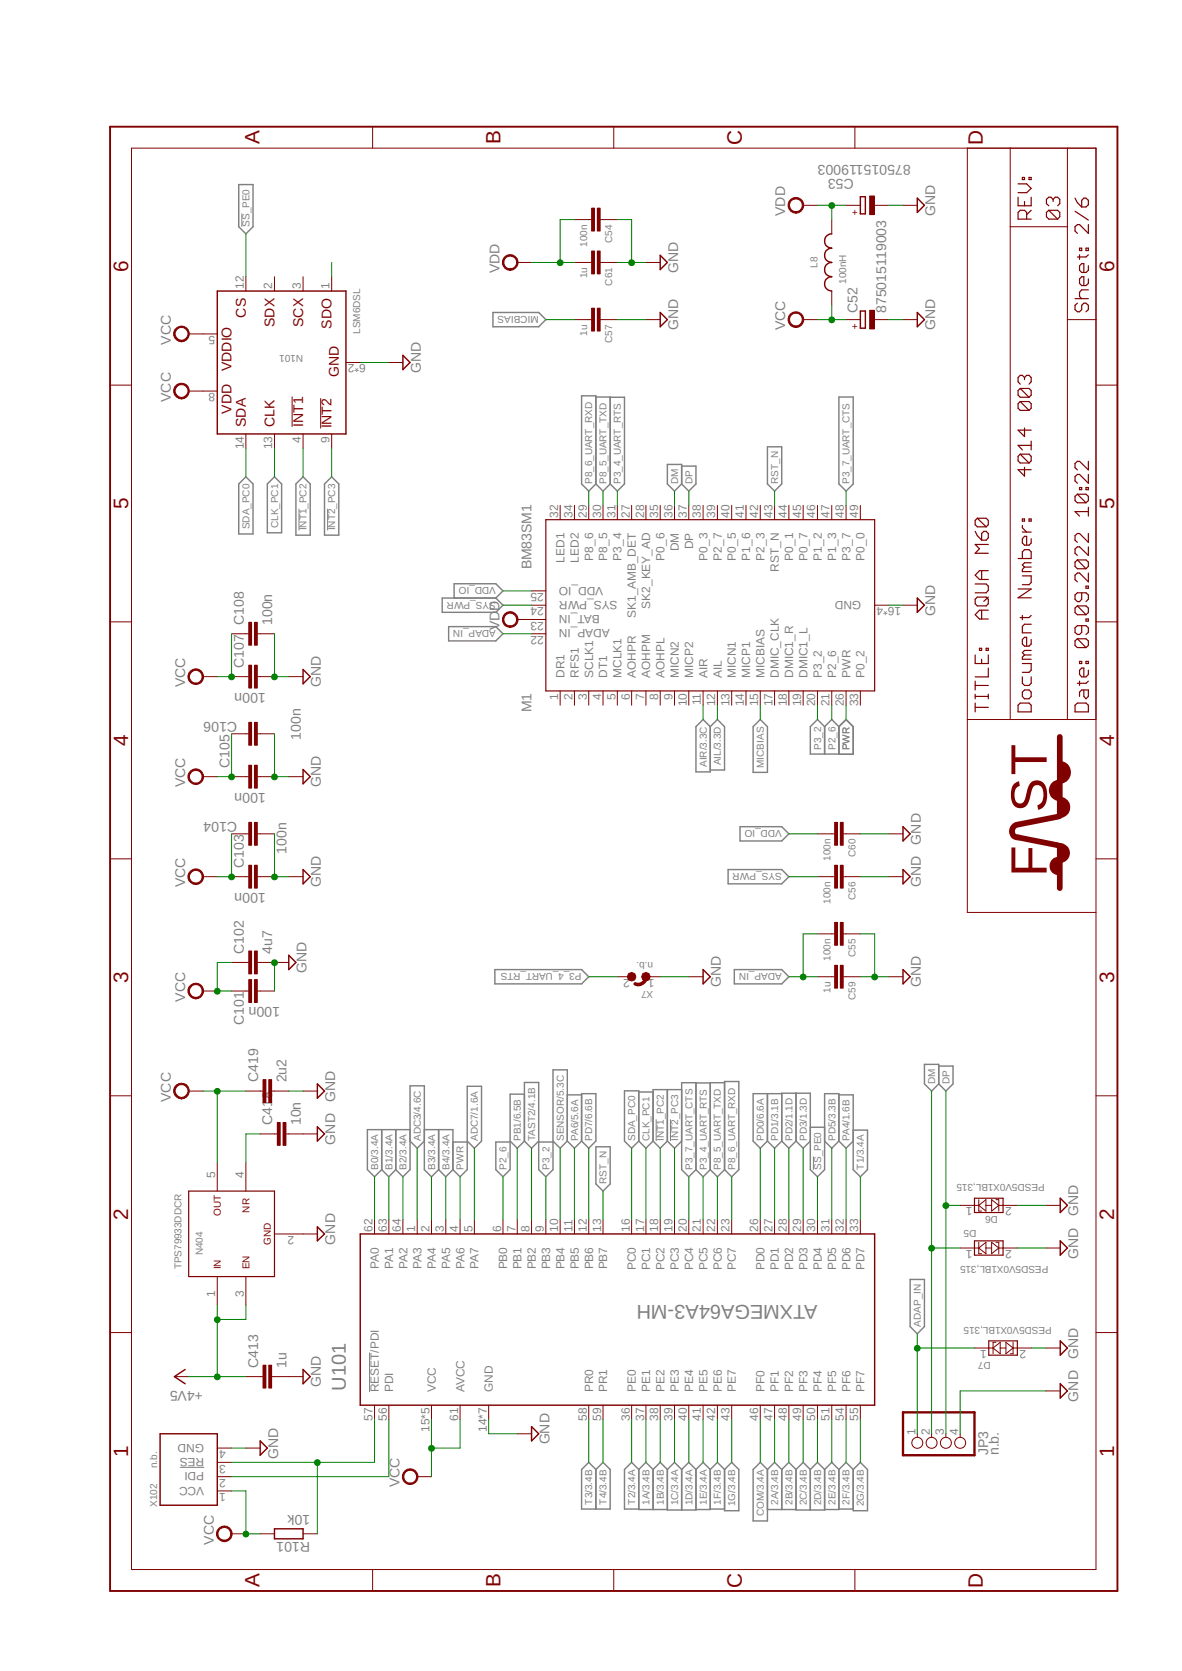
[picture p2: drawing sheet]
<svg xmlns="http://www.w3.org/2000/svg" width="210mm" height="297mm" viewBox="0 0 210 297" stroke-linecap="round" stroke-linejoin="round" font-family="sans-serif">
<defs><g id="words">
<text font-size="9.1" fill="#800000" x="186" y="155.8" transform="rotate(-90 186 155.8)">F ST</text>
<g font-size="3.7" fill="#800000">
<text x="46.1" y="25.7" transform="rotate(-90 46.1 25.7)">A</text>
<text x="88.9" y="25.7" transform="rotate(-90 88.9 25.7)">B</text>
<text x="131.8" y="25.7" transform="rotate(-90 131.8 25.7)">C</text>
<text x="174.6" y="25.7" transform="rotate(-90 174.6 25.7)">D</text>
<text x="22.8" y="48.4" transform="rotate(-90 22.8 48.4)">6</text>
<text x="198" y="48.4" transform="rotate(-90 198 48.4)">6</text>
<text x="22.8" y="90.5" transform="rotate(-90 22.8 90.5)">5</text>
<text x="198" y="90.5" transform="rotate(-90 198 90.5)">5</text>
<text x="22.8" y="132.6" transform="rotate(-90 22.8 132.6)">4</text>
<text x="198" y="132.6" transform="rotate(-90 198 132.6)">4</text>
<text x="22.8" y="174.7" transform="rotate(-90 22.8 174.7)">3</text>
<text x="198" y="174.7" transform="rotate(-90 198 174.7)">3</text>
<text x="22.8" y="216.8" transform="rotate(-90 22.8 216.8)">2</text>
<text x="198" y="216.8" transform="rotate(-90 198 216.8)">2</text>
<text x="22.8" y="259" transform="rotate(-90 22.8 259)">1</text>
<text x="198" y="259" transform="rotate(-90 198 259)">1</text>
<text x="46.1" y="282.1" transform="rotate(-90 46.1 282.1)">A</text>
<text x="88.9" y="282.1" transform="rotate(-90 88.9 282.1)">B</text>
<text x="131.8" y="282.2" transform="rotate(-90 131.8 282.2)">C</text>
<text x="174.6" y="282.2" transform="rotate(-90 174.6 282.2)">D</text>
</g>
<g font-size="3.6" fill="#808080">
<text x="145.2" y="232" transform="rotate(-180 145.2 232)">ATXMEGA64A3-MH</text>
<text x="61.5" y="247.2" transform="rotate(-90 61.5 247.2)">U101</text>
</g>
<g font-size="2.5" fill="#808080">
<text x="161.8" y="29.3" transform="rotate(-180 161.8 29.3)">875015119003</text>
<text x="151.7" y="31.9" transform="rotate(-180 151.7 31.9)">C53</text>
<text x="139.5" y="38.4" transform="rotate(-90 139.5 38.4)">VDD</text>
<text x="166.2" y="38.4" transform="rotate(-90 166.2 38.4)">GND</text>
<text x="88.7" y="48.6" transform="rotate(-90 88.7 48.6)">VDD</text>
<text x="120.5" y="48.6" transform="rotate(-90 120.5 48.6)">GND</text>
<text x="120.5" y="58.7" transform="rotate(-90 120.5 58.7)">GND</text>
<text x="139.5" y="58.7" transform="rotate(-90 139.5 58.7)">VCC</text>
<text x="152.4" y="55.7" transform="rotate(-90 152.4 55.7)">C52</text>
<text x="157.4" y="55.7" transform="rotate(-90 157.4 55.7)">875015119003</text>
<text x="166.2" y="58.7" transform="rotate(-90 166.2 58.7)">GND</text>
<text x="30.4" y="61.2" transform="rotate(-90 30.4 61.2)">VCC</text>
<text x="30.4" y="71.4" transform="rotate(-90 30.4 71.4)">VCC</text>
<text x="74.8" y="66.3" transform="rotate(-90 74.8 66.3)">GND</text>
<text x="94.4" y="101.2" transform="rotate(-90 94.4 101.2)">BM83SM1</text>
<text x="48.4" y="111.1" transform="rotate(-90 48.4 111.1)">100n</text>
<text x="88.7" y="112" transform="rotate(-90 88.7 112)">VDD</text>
<text x="166.2" y="109.5" transform="rotate(-90 166.2 109.5)">GND</text>
<text x="43.3" y="118.7" transform="rotate(-90 43.3 118.7)">C107 C108</text>
<text x="32.9" y="122.2" transform="rotate(-90 32.9 122.2)">VCC</text>
<text x="47.2" y="123.2" transform="rotate(-180 47.2 123.2)">100n</text>
<text x="57" y="122.2" transform="rotate(-90 57 122.2)">GND</text>
<text x="42.2" y="128.3" transform="rotate(-180 42.2 128.3)">C106</text>
<text x="53.5" y="131.4" transform="rotate(-90 53.5 131.4)">100n</text>
<text x="94.4" y="126.6" transform="rotate(-90 94.4 126.6)">M1</text>
<text x="40.8" y="136.5" transform="rotate(-90 40.8 136.5)">C105</text>
<text x="32.9" y="140" transform="rotate(-90 32.9 140)">VCC</text>
<text x="47.2" y="141" transform="rotate(-180 47.2 141)">100n</text>
<text x="57" y="140" transform="rotate(-90 57 140)">GND</text>
<text x="42.2" y="146.1" transform="rotate(-180 42.2 146.1)">C104</text>
<text x="43.3" y="154.3" transform="rotate(-90 43.3 154.3)">C103</text>
<text x="50.9" y="151.8" transform="rotate(-90 50.9 151.8)">100n</text>
<text x="163.6" y="150.1" transform="rotate(-90 163.6 150.1)">GND</text>
<text x="32.9" y="157.7" transform="rotate(-90 32.9 157.7)">VCC</text>
<text x="47.2" y="158.8" transform="rotate(-180 47.2 158.8)">100n</text>
<text x="57" y="157.7" transform="rotate(-90 57 157.7)">GND</text>
<text x="163.6" y="157.7" transform="rotate(-90 163.6 157.7)">GND</text>
<text x="43.3" y="169.5" transform="rotate(-90 43.3 169.5)">C102</text>
<text x="48.4" y="169.5" transform="rotate(-90 48.4 169.5)">4u7</text>
<text x="54.5" y="173" transform="rotate(-90 54.5 173)">GND</text>
<text x="32.9" y="178.1" transform="rotate(-90 32.9 178.1)">VCC</text>
<text x="49.8" y="179.1" transform="rotate(-180 49.8 179.1)">100n</text>
<text x="128.1" y="175.5" transform="rotate(-90 128.1 175.5)">GND</text>
<text x="163.6" y="175.5" transform="rotate(-90 163.6 175.5)">GND</text>
<text x="43.3" y="182.2" transform="rotate(-90 43.3 182.2)">C101</text>
<text x="30.4" y="195.8" transform="rotate(-90 30.4 195.8)">VCC</text>
<text x="45.8" y="192.4" transform="rotate(-90 45.8 192.4)">C419</text>
<text x="50.9" y="192.4" transform="rotate(-90 50.9 192.4)">2u2</text>
<text x="59.6" y="195.8" transform="rotate(-90 59.6 195.8)">GND</text>
<text x="48.4" y="200" transform="rotate(-90 48.4 200)">C418</text>
<text x="53.5" y="200" transform="rotate(-90 53.5 200)">10n</text>
<text x="59.6" y="203.5" transform="rotate(-90 59.6 203.5)">GND</text>
<text x="59.6" y="221.2" transform="rotate(-90 59.6 221.2)">GND</text>
<text x="191.6" y="216.2" transform="rotate(-90 191.6 216.2)">GND</text>
<text x="191.6" y="223.8" transform="rotate(-90 191.6 223.8)">GND</text>
<text x="45.8" y="243.2" transform="rotate(-90 45.8 243.2)">C413</text>
<text x="50.9" y="243.2" transform="rotate(-90 50.9 243.2)">1u</text>
<text x="191.6" y="241.5" transform="rotate(-90 191.6 241.5)">GND</text>
<text x="36.1" y="247.2" transform="rotate(-180 36.1 247.2)">+4V5</text>
<text x="57" y="246.6" transform="rotate(-90 57 246.6)">GND</text>
<text x="191.6" y="249.1" transform="rotate(-90 191.6 249.1)">GND</text>
<text x="97.6" y="256.8" transform="rotate(-90 97.6 256.8)">GND</text>
<text x="49.4" y="259.3" transform="rotate(-90 49.4 259.3)">GND</text>
<text x="175.6" y="258.7" transform="rotate(-90 175.6 258.7)">JP3</text>
<text x="177.5" y="258.7" transform="rotate(-90 177.5 258.7)">n.b.</text>
<text x="55.1" y="269.3" transform="rotate(-180 55.1 269.3)">10k</text>
<text x="71" y="264.4" transform="rotate(-90 71 264.4)">VCC</text>
<text x="38" y="274.5" transform="rotate(-90 38 274.5)">VCC</text>
<text x="55.1" y="274.2" transform="rotate(-180 55.1 274.2)">R101</text>
</g>
<g font-size="2.5" fill="#800000">
<text x="43.7" y="56.5" transform="rotate(-90 43.7 56.5)">CS</text>
<text x="48.8" y="58.1" transform="rotate(-90 48.8 58.1)">SDX</text>
<text x="53.8" y="58.1" transform="rotate(-90 53.8 58.1)">SCX</text>
<text x="58.9" y="58.4" transform="rotate(-90 58.9 58.4)">SDO</text>
<text x="41.1" y="66" transform="rotate(-90 41.1 66)">VDDIO</text>
<text x="60.2" y="67" transform="rotate(-90 60.2 67)">GND</text>
<text x="41.1" y="73.5" transform="rotate(-90 41.1 73.5)">VDD</text>
<text x="43.7" y="75.9" transform="rotate(-90 43.7 75.9)">SDA</text>
<text x="48.8" y="75.9" transform="rotate(-90 48.8 75.9)">CLK</text>
<text x="53.8" y="75.9" transform="rotate(-90 53.8 75.9)">INT1</text>
<text x="58.9" y="76.2" transform="rotate(-90 58.9 76.2)">INT2</text>
</g>
<g font-size="2.1" fill="#808080">
<text x="43.3" y="51.4" transform="rotate(-90 43.3 51.4)">12</text>
<text x="48.4" y="51.4" transform="rotate(-90 48.4 51.4)">2</text>
<text x="53.5" y="51.4" transform="rotate(-90 53.5 51.4)">3</text>
<text x="58.5" y="51.4" transform="rotate(-90 58.5 51.4)">1</text>
<text x="38.2" y="59.7" transform="rotate(-180 38.2 59.7)">5</text>
<text x="65" y="64.8" transform="rotate(-180 65 64.8)">6*2</text>
<text x="38.2" y="69.9" transform="rotate(-180 38.2 69.9)">8</text>
<text x="43.3" y="79.8" transform="rotate(-90 43.3 79.8)">14</text>
<text x="48.4" y="79.8" transform="rotate(-90 48.4 79.8)">13</text>
<text x="53.5" y="78.7" transform="rotate(-90 53.5 78.7)">4</text>
<text x="58.5" y="78.7" transform="rotate(-90 58.5 78.7)">9</text>
<text x="99.2" y="92" transform="rotate(-90 99.2 92)">32</text>
<text x="101.7" y="92" transform="rotate(-90 101.7 92)">34</text>
<text x="104.3" y="92" transform="rotate(-90 104.3 92)">29</text>
<text x="106.8" y="92" transform="rotate(-90 106.8 92)">30</text>
<text x="109.3" y="92" transform="rotate(-90 109.3 92)">31</text>
<text x="111.9" y="92" transform="rotate(-90 111.9 92)">27</text>
<text x="114.4" y="92" transform="rotate(-90 114.4 92)">28</text>
<text x="117" y="92" transform="rotate(-90 117 92)">35</text>
<text x="119.5" y="92" transform="rotate(-90 119.5 92)">36</text>
<text x="122" y="92" transform="rotate(-90 122 92)">37</text>
<text x="124.5" y="92" transform="rotate(-90 124.5 92)">38</text>
<text x="127.1" y="92" transform="rotate(-90 127.1 92)">39</text>
<text x="129.6" y="92" transform="rotate(-90 129.6 92)">40</text>
<text x="132.2" y="92" transform="rotate(-90 132.2 92)">41</text>
<text x="134.7" y="92" transform="rotate(-90 134.7 92)">42</text>
<text x="137.2" y="92" transform="rotate(-90 137.2 92)">43</text>
<text x="139.8" y="92" transform="rotate(-90 139.8 92)">44</text>
<text x="142.3" y="92" transform="rotate(-90 142.3 92)">45</text>
<text x="144.9" y="92" transform="rotate(-90 144.9 92)">46</text>
<text x="147.4" y="92" transform="rotate(-90 147.4 92)">47</text>
<text x="149.9" y="92" transform="rotate(-90 149.9 92)">48</text>
<text x="152.5" y="92" transform="rotate(-90 152.5 92)">49</text>
<text x="100.3" y="100" transform="rotate(-90 100.3 100)">LED1</text>
<text x="102.8" y="100" transform="rotate(-90 102.8 100)">LED2</text>
<text x="105.4" y="99.7" transform="rotate(-90 105.4 99.7)">P8_6</text>
<text x="107.9" y="99.7" transform="rotate(-90 107.9 99.7)">P8_5</text>
<text x="110.4" y="99.7" transform="rotate(-90 110.4 99.7)">P3_4</text>
<text x="118.1" y="99.7" transform="rotate(-90 118.1 99.7)">P0_6</text>
<text x="120.6" y="98" transform="rotate(-90 120.6 98)">DM</text>
<text x="123.1" y="97.6" transform="rotate(-90 123.1 97.6)">DP</text>
<text x="125.7" y="99.7" transform="rotate(-90 125.7 99.7)">P0_3</text>
<text x="128.2" y="99.7" transform="rotate(-90 128.2 99.7)">P2_7</text>
<text x="130.8" y="99.7" transform="rotate(-90 130.8 99.7)">P0_5</text>
<text x="133.3" y="99.7" transform="rotate(-90 133.3 99.7)">P1_6</text>
<text x="135.8" y="99.7" transform="rotate(-90 135.8 99.7)">P2_3</text>
<text x="138.4" y="101.6" transform="rotate(-90 138.4 101.6)">RST_N</text>
<text x="140.9" y="99.7" transform="rotate(-90 140.9 99.7)">P0_1</text>
<text x="143.5" y="99.7" transform="rotate(-90 143.5 99.7)">P0_7</text>
<text x="146" y="99.7" transform="rotate(-90 146 99.7)">P1_2</text>
<text x="148.5" y="99.7" transform="rotate(-90 148.5 99.7)">P1_3</text>
<text x="151.1" y="99.7" transform="rotate(-90 151.1 99.7)">P3_7</text>
<text x="153.6" y="99.7" transform="rotate(-90 153.6 99.7)">P0_0</text>
<text x="96.6" y="105.4" transform="rotate(-180 96.6 105.4)">25</text>
<text x="96.6" y="108" transform="rotate(-180 96.6 108)">24</text>
<text x="107.2" y="104.3" transform="rotate(-180 107.2 104.3)">VDD_IO</text>
<text x="109.7" y="106.8" transform="rotate(-180 109.7 106.8)">SYS_PWR</text>
<text x="153" y="106.8" transform="rotate(-180 153 106.8)">GND</text>
<text x="160.1" y="108" transform="rotate(-180 160.1 108)">16*4</text>
<text x="96.6" y="110.5" transform="rotate(-180 96.6 110.5)">23</text>
<text x="96.6" y="113" transform="rotate(-180 96.6 113)">22</text>
<text x="106.6" y="109.3" transform="rotate(-180 106.6 109.3)">BAT_IN</text>
<text x="108.3" y="111.9" transform="rotate(-180 108.3 111.9)">ADAP_IN</text>
<text x="113" y="109.8" transform="rotate(-90 113 109.8)">SK1_AMB_DET</text>
<text x="115.5" y="108.2" transform="rotate(-90 115.5 108.2)">SK2_KEY_AD</text>
<text x="99.2" y="124.4" transform="rotate(-90 99.2 124.4)">1</text>
<text x="100.3" y="120.5" transform="rotate(-90 100.3 120.5)">DR1</text>
<text x="101.7" y="124.4" transform="rotate(-90 101.7 124.4)">2</text>
<text x="102.8" y="120.5" transform="rotate(-90 102.8 120.5)">RFS1</text>
<text x="104.3" y="124.4" transform="rotate(-90 104.3 124.4)">3</text>
<text x="105.4" y="120.5" transform="rotate(-90 105.4 120.5)">SCLK1</text>
<text x="106.8" y="124.4" transform="rotate(-90 106.8 124.4)">4</text>
<text x="107.9" y="120.5" transform="rotate(-90 107.9 120.5)">DT1</text>
<text x="109.3" y="124.4" transform="rotate(-90 109.3 124.4)">5</text>
<text x="110.4" y="120.5" transform="rotate(-90 110.4 120.5)">MCLK1</text>
<text x="111.9" y="124.4" transform="rotate(-90 111.9 124.4)">6</text>
<text x="113" y="120.5" transform="rotate(-90 113 120.5)">AOHPR</text>
<text x="114.4" y="124.4" transform="rotate(-90 114.4 124.4)">7</text>
<text x="115.5" y="120.5" transform="rotate(-90 115.5 120.5)">AOHPM</text>
<text x="117" y="124.4" transform="rotate(-90 117 124.4)">8</text>
<text x="118.1" y="120.5" transform="rotate(-90 118.1 120.5)">AOHPL</text>
<text x="119.5" y="124.4" transform="rotate(-90 119.5 124.4)">9</text>
<text x="120.6" y="120.5" transform="rotate(-90 120.6 120.5)">MICN2</text>
<text x="122" y="125.6" transform="rotate(-90 122 125.6)">10</text>
<text x="123.1" y="120.5" transform="rotate(-90 123.1 120.5)">MICP2</text>
<text x="124.5" y="125.4" transform="rotate(-90 124.5 125.4)">11</text>
<text x="125.7" y="120.5" transform="rotate(-90 125.7 120.5)">AIR</text>
<text x="127.1" y="125.6" transform="rotate(-90 127.1 125.6)">12</text>
<text x="128.2" y="120.5" transform="rotate(-90 128.2 120.5)">AIL</text>
<text x="129.6" y="125.6" transform="rotate(-90 129.6 125.6)">13</text>
<text x="130.8" y="120.5" transform="rotate(-90 130.8 120.5)">MICN1</text>
<text x="132.2" y="125.6" transform="rotate(-90 132.2 125.6)">14</text>
<text x="133.3" y="120.5" transform="rotate(-90 133.3 120.5)">MICP1</text>
<text x="134.7" y="125.6" transform="rotate(-90 134.7 125.6)">15</text>
<text x="135.8" y="120.5" transform="rotate(-90 135.8 120.5)">MICBIAS</text>
<text x="137.2" y="125.6" transform="rotate(-90 137.2 125.6)">17</text>
<text x="138.4" y="120.5" transform="rotate(-90 138.4 120.5)">DMIC_CLK</text>
<text x="139.8" y="125.6" transform="rotate(-90 139.8 125.6)">18</text>
<text x="140.9" y="120.5" transform="rotate(-90 140.9 120.5)">DMIC1_R</text>
<text x="142.3" y="125.6" transform="rotate(-90 142.3 125.6)">19</text>
<text x="143.5" y="120.5" transform="rotate(-90 143.5 120.5)">DMIC1_L</text>
<text x="144.9" y="125.6" transform="rotate(-90 144.9 125.6)">20</text>
<text x="146" y="120.5" transform="rotate(-90 146 120.5)">P3_2</text>
<text x="147.4" y="125.6" transform="rotate(-90 147.4 125.6)">21</text>
<text x="148.5" y="120.5" transform="rotate(-90 148.5 120.5)">P2_6</text>
<text x="149.9" y="125.6" transform="rotate(-90 149.9 125.6)">26</text>
<text x="151.1" y="120.5" transform="rotate(-90 151.1 120.5)">PWR</text>
<text x="152.5" y="125.6" transform="rotate(-90 152.5 125.6)">33</text>
<text x="153.6" y="120.5" transform="rotate(-90 153.6 120.5)">P0_2</text>
<text x="111.9" y="173.9" transform="rotate(-180 111.9 173.9)">2</text>
<text x="116.3" y="173.9" transform="rotate(-180 116.3 173.9)">1</text>
<text x="38.2" y="209.3" transform="rotate(-90 38.2 209.3)">5</text>
<text x="43.3" y="209.3" transform="rotate(-90 43.3 209.3)">4</text>
<text x="172.8" y="214.6" transform="rotate(-180 172.8 214.6)">1</text>
<text x="179.8" y="214.6" transform="rotate(-180 179.8 214.6)">2</text>
<text x="52.3" y="219.7" transform="rotate(-180 52.3 219.7)">2</text>
<text x="66.2" y="219" transform="rotate(-90 66.2 219)">62</text>
<text x="68.7" y="219" transform="rotate(-90 68.7 219)">63</text>
<text x="71.2" y="219" transform="rotate(-90 71.2 219)">64</text>
<text x="73.8" y="219" transform="rotate(-90 73.8 219)">1</text>
<text x="76.3" y="219" transform="rotate(-90 76.3 219)">2</text>
<text x="78.9" y="219" transform="rotate(-90 78.9 219)">3</text>
<text x="81.4" y="219" transform="rotate(-90 81.4 219)">4</text>
<text x="83.9" y="219" transform="rotate(-90 83.9 219)">5</text>
<text x="89" y="219" transform="rotate(-90 89 219)">6</text>
<text x="91.6" y="219" transform="rotate(-90 91.6 219)">7</text>
<text x="94.1" y="219" transform="rotate(-90 94.1 219)">8</text>
<text x="96.6" y="219" transform="rotate(-90 96.6 219)">9</text>
<text x="99.2" y="219" transform="rotate(-90 99.2 219)">10</text>
<text x="101.7" y="219" transform="rotate(-90 101.7 219)">11</text>
<text x="104.3" y="219" transform="rotate(-90 104.3 219)">12</text>
<text x="106.8" y="219" transform="rotate(-90 106.8 219)">13</text>
<text x="111.9" y="219" transform="rotate(-90 111.9 219)">16</text>
<text x="114.4" y="219" transform="rotate(-90 114.4 219)">17</text>
<text x="117" y="219" transform="rotate(-90 117 219)">18</text>
<text x="119.5" y="219" transform="rotate(-90 119.5 219)">19</text>
<text x="122" y="219" transform="rotate(-90 122 219)">20</text>
<text x="124.5" y="219" transform="rotate(-90 124.5 219)">21</text>
<text x="127.1" y="219" transform="rotate(-90 127.1 219)">22</text>
<text x="129.6" y="219" transform="rotate(-90 129.6 219)">23</text>
<text x="134.7" y="219" transform="rotate(-90 134.7 219)">26</text>
<text x="137.2" y="219" transform="rotate(-90 137.2 219)">27</text>
<text x="139.8" y="219" transform="rotate(-90 139.8 219)">28</text>
<text x="142.3" y="219" transform="rotate(-90 142.3 219)">29</text>
<text x="144.9" y="219" transform="rotate(-90 144.9 219)">30</text>
<text x="147.4" y="219" transform="rotate(-90 147.4 219)">31</text>
<text x="149.9" y="219" transform="rotate(-90 149.9 219)">32</text>
<text x="152.5" y="219" transform="rotate(-90 152.5 219)">33</text>
<text x="67.3" y="225.5" transform="rotate(-90 67.3 225.5)">PA0</text>
<text x="69.8" y="225.5" transform="rotate(-90 69.8 225.5)">PA1</text>
<text x="72.4" y="225.5" transform="rotate(-90 72.4 225.5)">PA2</text>
<text x="74.9" y="225.5" transform="rotate(-90 74.9 225.5)">PA3</text>
<text x="77.4" y="225.5" transform="rotate(-90 77.4 225.5)">PA4</text>
<text x="80" y="225.5" transform="rotate(-90 80 225.5)">PA5</text>
<text x="82.5" y="225.5" transform="rotate(-90 82.5 225.5)">PA6</text>
<text x="85" y="225.5" transform="rotate(-90 85 225.5)">PA7</text>
<text x="90.1" y="225.6" transform="rotate(-90 90.1 225.6)">PB0</text>
<text x="92.7" y="225.6" transform="rotate(-90 92.7 225.6)">PB1</text>
<text x="95.2" y="225.6" transform="rotate(-90 95.2 225.6)">PB2</text>
<text x="97.7" y="225.6" transform="rotate(-90 97.7 225.6)">PB3</text>
<text x="100.3" y="225.6" transform="rotate(-90 100.3 225.6)">PB4</text>
<text x="102.8" y="225.6" transform="rotate(-90 102.8 225.6)">PB5</text>
<text x="105.4" y="225.6" transform="rotate(-90 105.4 225.6)">PB6</text>
<text x="107.9" y="225.6" transform="rotate(-90 107.9 225.6)">PB7</text>
<text x="113" y="225.8" transform="rotate(-90 113 225.8)">PC0</text>
<text x="115.5" y="225.8" transform="rotate(-90 115.5 225.8)">PC1</text>
<text x="118.1" y="225.8" transform="rotate(-90 118.1 225.8)">PC2</text>
<text x="120.6" y="225.8" transform="rotate(-90 120.6 225.8)">PC3</text>
<text x="123.1" y="225.8" transform="rotate(-90 123.1 225.8)">PC4</text>
<text x="125.7" y="225.8" transform="rotate(-90 125.7 225.8)">PC5</text>
<text x="128.2" y="225.8" transform="rotate(-90 128.2 225.8)">PC6</text>
<text x="130.8" y="225.8" transform="rotate(-90 130.8 225.8)">PC7</text>
<text x="135.8" y="225.8" transform="rotate(-90 135.8 225.8)">PD0</text>
<text x="138.4" y="225.8" transform="rotate(-90 138.4 225.8)">PD1</text>
<text x="140.9" y="225.8" transform="rotate(-90 140.9 225.8)">PD2</text>
<text x="143.5" y="225.8" transform="rotate(-90 143.5 225.8)">PD3</text>
<text x="146" y="225.8" transform="rotate(-90 146 225.8)">PD4</text>
<text x="148.5" y="225.8" transform="rotate(-90 148.5 225.8)">PD5</text>
<text x="151.1" y="225.8" transform="rotate(-90 151.1 225.8)">PD6</text>
<text x="153.6" y="225.8" transform="rotate(-90 153.6 225.8)">PD7</text>
<text x="172.8" y="222.2" transform="rotate(-180 172.8 222.2)">1</text>
<text x="179.8" y="222.2" transform="rotate(-180 179.8 222.2)">2</text>
<text x="38.2" y="230.5" transform="rotate(-90 38.2 230.5)">1</text>
<text x="43.3" y="230.5" transform="rotate(-90 43.3 230.5)">3</text>
<text x="175.3" y="240" transform="rotate(-180 175.3 240)">1</text>
<text x="182.3" y="240" transform="rotate(-180 182.3 240)">2</text>
<text x="67.3" y="247.4" transform="rotate(-90 67.3 247.4)">RESET/PDI</text>
<text x="69.8" y="247.4" transform="rotate(-90 69.8 247.4)">PDI</text>
<text x="77.4" y="247.4" transform="rotate(-90 77.4 247.4)">VCC</text>
<text x="82.5" y="247.4" transform="rotate(-90 82.5 247.4)">AVCC</text>
<text x="87.6" y="247.4" transform="rotate(-90 87.6 247.4)">GND</text>
<text x="105.4" y="247.4" transform="rotate(-90 105.4 247.4)">PR0</text>
<text x="107.9" y="247.4" transform="rotate(-90 107.9 247.4)">PR1</text>
<text x="113" y="247.4" transform="rotate(-90 113 247.4)">PE0</text>
<text x="115.5" y="247.4" transform="rotate(-90 115.5 247.4)">PE1</text>
<text x="118.1" y="247.4" transform="rotate(-90 118.1 247.4)">PE2</text>
<text x="120.6" y="247.4" transform="rotate(-90 120.6 247.4)">PE3</text>
<text x="123.1" y="247.4" transform="rotate(-90 123.1 247.4)">PE4</text>
<text x="125.7" y="247.4" transform="rotate(-90 125.7 247.4)">PE5</text>
<text x="128.2" y="247.4" transform="rotate(-90 128.2 247.4)">PE6</text>
<text x="130.8" y="247.4" transform="rotate(-90 130.8 247.4)">PE7</text>
<text x="135.8" y="247.4" transform="rotate(-90 135.8 247.4)">PF0</text>
<text x="138.4" y="247.4" transform="rotate(-90 138.4 247.4)">PF1</text>
<text x="140.9" y="247.4" transform="rotate(-90 140.9 247.4)">PF2</text>
<text x="143.5" y="247.4" transform="rotate(-90 143.5 247.4)">PF3</text>
<text x="146" y="247.4" transform="rotate(-90 146 247.4)">PF4</text>
<text x="148.5" y="247.4" transform="rotate(-90 148.5 247.4)">PF5</text>
<text x="151.1" y="247.4" transform="rotate(-90 151.1 247.4)">PF6</text>
<text x="153.6" y="247.4" transform="rotate(-90 153.6 247.4)">PF7</text>
<text x="36.3" y="256.6" transform="rotate(-180 36.3 256.6)">GND</text>
<text x="40.1" y="257.8" transform="rotate(-180 40.1 257.8)">4</text>
<text x="66.2" y="252.5" transform="rotate(-90 66.2 252.5)">57</text>
<text x="68.7" y="252.5" transform="rotate(-90 68.7 252.5)">56</text>
<text x="76.3" y="254.5" transform="rotate(-90 76.3 254.5)">15*5</text>
<text x="81.4" y="252.5" transform="rotate(-90 81.4 252.5)">61</text>
<text x="86.5" y="254.5" transform="rotate(-90 86.5 254.5)">14*7</text>
<text x="104.3" y="252.5" transform="rotate(-90 104.3 252.5)">58</text>
<text x="106.8" y="252.5" transform="rotate(-90 106.8 252.5)">59</text>
<text x="111.9" y="252.5" transform="rotate(-90 111.9 252.5)">36</text>
<text x="114.4" y="252.5" transform="rotate(-90 114.4 252.5)">37</text>
<text x="117" y="252.5" transform="rotate(-90 117 252.5)">38</text>
<text x="119.5" y="252.5" transform="rotate(-90 119.5 252.5)">39</text>
<text x="122" y="252.5" transform="rotate(-90 122 252.5)">40</text>
<text x="124.5" y="252.5" transform="rotate(-90 124.5 252.5)">41</text>
<text x="127.1" y="252.5" transform="rotate(-90 127.1 252.5)">42</text>
<text x="129.6" y="252.5" transform="rotate(-90 129.6 252.5)">43</text>
<text x="134.7" y="252.5" transform="rotate(-90 134.7 252.5)">46</text>
<text x="137.2" y="252.5" transform="rotate(-90 137.2 252.5)">47</text>
<text x="139.8" y="252.5" transform="rotate(-90 139.8 252.5)">48</text>
<text x="142.3" y="252.5" transform="rotate(-90 142.3 252.5)">49</text>
<text x="144.9" y="252.5" transform="rotate(-90 144.9 252.5)">50</text>
<text x="147.4" y="252.5" transform="rotate(-90 147.4 252.5)">51</text>
<text x="149.9" y="252.5" transform="rotate(-90 149.9 252.5)">54</text>
<text x="152.5" y="252.5" transform="rotate(-90 152.5 252.5)">55</text>
<text x="162.6" y="255.1" transform="rotate(-90 162.6 255.1)">1</text>
<text x="165.2" y="255.1" transform="rotate(-90 165.2 255.1)">2</text>
<text x="167.7" y="255.1" transform="rotate(-90 167.7 255.1)">3</text>
<text x="170.3" y="255.1" transform="rotate(-90 170.3 255.1)">4</text>
<text x="36.3" y="261.7" transform="rotate(-180 36.3 261.7)">PDI</text>
<text x="36.3" y="259.2" transform="rotate(-180 36.3 259.2)">RES</text>
<text x="40.1" y="262.9" transform="rotate(-180 40.1 262.9)">2</text>
<text x="40.1" y="260.3" transform="rotate(-180 40.1 260.3)">3</text>
<text x="36.3" y="264.2" transform="rotate(-180 36.3 264.2)">VCC</text>
<text x="40.1" y="265.4" transform="rotate(-180 40.1 265.4)">1</text>
</g>
<g font-size="1.8" fill="#808080">
<text x="44.3" y="40.3" transform="rotate(-90 44.3 40.3)">SS_PE0</text>
<text x="104.4" y="43.8" transform="rotate(-90 104.4 43.8)">100n</text>
<text x="108.8" y="43.1" transform="rotate(-90 108.8 43.1)">C54</text>
<text x="145.2" y="47.6" transform="rotate(-90 145.2 47.6)">L8</text>
<text x="104.4" y="49.5" transform="rotate(-90 104.4 49.5)">1u</text>
<text x="108.8" y="50.8" transform="rotate(-90 108.8 50.8)">C61</text>
<text x="150.3" y="50.5" transform="rotate(-90 150.3 50.5)">100nH</text>
<text x="64" y="59.4" transform="rotate(-90 64 59.4)">LSM6DSL</text>
<text x="95.7" y="56.2" transform="rotate(-180 95.7 56.2)">MICBIAS</text>
<text x="104.4" y="59.6" transform="rotate(-90 104.4 59.6)">1u</text>
<text x="53.8" y="63.2" transform="rotate(-180 53.8 63.2)">N101</text>
<text x="108.8" y="60.9" transform="rotate(-90 108.8 60.9)">C57</text>
<text x="105.2" y="86" transform="rotate(-90 105.2 86)">P8_6_UART_RXD</text>
<text x="107.8" y="86" transform="rotate(-90 107.8 86)">P8_5_UART_TXD</text>
<text x="110.3" y="86" transform="rotate(-90 110.3 86)">P3_4_UART_RTS</text>
<text x="120.5" y="86" transform="rotate(-90 120.5 86)">DM</text>
<text x="123" y="86" transform="rotate(-90 123 86)">DP</text>
<text x="138.3" y="86" transform="rotate(-90 138.3 86)">RST_N</text>
<text x="151" y="86" transform="rotate(-90 151 86)">P3_7_UART_CTS</text>
<text x="44.3" y="94.1" transform="rotate(-90 44.3 94.1)">SDA_PC0</text>
<text x="49.4" y="93.9" transform="rotate(-90 49.4 93.9)">CLK_PC1</text>
<text x="54.5" y="94.3" transform="rotate(-90 54.5 94.3)">INT1_PC2</text>
<text x="59.6" y="94.3" transform="rotate(-90 59.6 94.3)">INT2_PC3</text>
<text x="88.1" y="106.9" transform="rotate(-180 88.1 106.9)">SYS_PWR</text>
<text x="88.1" y="104.4" transform="rotate(-180 88.1 104.4)">VDD_IO</text>
<text x="88.1" y="112" transform="rotate(-180 88.1 112)">ADAP_IN</text>
<text x="125.6" y="136.4" transform="rotate(-90 125.6 136.4)">AIR/3.3C</text>
<text x="128.1" y="136.1" transform="rotate(-90 128.1 136.1)">AIL/3.3D</text>
<text x="135.7" y="136.5" transform="rotate(-90 135.7 136.5)">MICBIAS</text>
<text x="145.9" y="133.3" transform="rotate(-90 145.9 133.3)">P3_2</text>
<text x="148.4" y="133.3" transform="rotate(-90 148.4 133.3)">P2_6</text>
<text x="151" y="133.4" transform="rotate(-90 151 133.4)">PWR</text>
<text x="138.9" y="147.6" transform="rotate(-180 138.9 147.6)">VDD_IO</text>
<text x="138.9" y="155.2" transform="rotate(-180 138.9 155.2)">SYS_PWR</text>
<text x="147.5" y="153" transform="rotate(-90 147.5 153)">100n</text>
<text x="152" y="152.3" transform="rotate(-90 152 152.3)">C60</text>
<text x="147.5" y="160.6" transform="rotate(-90 147.5 160.6)">100n</text>
<text x="152" y="159.9" transform="rotate(-90 152 159.9)">C56</text>
<text x="103.3" y="173" transform="rotate(-180 103.3 173)">P3_4_UART_RTS</text>
<text x="116" y="171.1" transform="rotate(-180 116 171.1)">n.b.</text>
<text x="138.9" y="173" transform="rotate(-180 138.9 173)">ADAP_IN</text>
<text x="147.5" y="170.8" transform="rotate(-90 147.5 170.8)">100n</text>
<text x="152" y="170.1" transform="rotate(-90 152 170.1)">C55</text>
<text x="116" y="176.1" transform="rotate(-180 116 176.1)">X7</text>
<text x="147.5" y="176.4" transform="rotate(-90 147.5 176.4)">1u</text>
<text x="152" y="177.7" transform="rotate(-90 152 177.7)">C59</text>
<text x="166.2" y="192.7" transform="rotate(-90 166.2 192.7)">DM</text>
<text x="168.7" y="192.7" transform="rotate(-90 168.7 192.7)">DP</text>
<text x="74.8" y="202.8" transform="rotate(-90 74.8 202.8)">ADC3/4.6C</text>
<text x="84.9" y="202.8" transform="rotate(-90 84.9 202.8)">ADC7/1.6A</text>
<text x="92.5" y="202.8" transform="rotate(-90 92.5 202.8)">PB1/6.5B</text>
<text x="95.1" y="202.8" transform="rotate(-90 95.1 202.8)">TAST2/4.1B</text>
<text x="100.2" y="202.8" transform="rotate(-90 100.2 202.8)">SENSOR/5.3C</text>
<text x="102.7" y="202.8" transform="rotate(-90 102.7 202.8)">PA6/5.6A</text>
<text x="105.2" y="202.8" transform="rotate(-90 105.2 202.8)">PD7/6.6B</text>
<text x="112.9" y="202.8" transform="rotate(-90 112.9 202.8)">SDA_PC0</text>
<text x="115.4" y="202.8" transform="rotate(-90 115.4 202.8)">CLK_PC1</text>
<text x="117.9" y="202.8" transform="rotate(-90 117.9 202.8)">INT1_PC2</text>
<text x="120.5" y="202.8" transform="rotate(-90 120.5 202.8)">INT2_PC3</text>
<text x="135.7" y="202.8" transform="rotate(-90 135.7 202.8)">PD0/6.6A</text>
<text x="138.3" y="202.8" transform="rotate(-90 138.3 202.8)">PD1/3.1B</text>
<text x="140.8" y="202.8" transform="rotate(-90 140.8 202.8)">PD2/1.1D</text>
<text x="143.3" y="202.8" transform="rotate(-90 143.3 202.8)">PD3/1.3D</text>
<text x="148.4" y="202.8" transform="rotate(-90 148.4 202.8)">PD5/3.3B</text>
<text x="151" y="202.8" transform="rotate(-90 151 202.8)">PA4/1.6B</text>
<text x="67.2" y="207.9" transform="rotate(-90 67.2 207.9)">B0/3.4A</text>
<text x="69.7" y="207.9" transform="rotate(-90 69.7 207.9)">B1/3.4A</text>
<text x="72.2" y="207.9" transform="rotate(-90 72.2 207.9)">B2/3.4A</text>
<text x="77.3" y="207.9" transform="rotate(-90 77.3 207.9)">B3/3.4A</text>
<text x="79.8" y="207.9" transform="rotate(-90 79.8 207.9)">B4/3.4A</text>
<text x="82.4" y="207.9" transform="rotate(-90 82.4 207.9)">PWR</text>
<text x="90" y="207.9" transform="rotate(-90 90 207.9)">P2_6</text>
<text x="97.6" y="207.9" transform="rotate(-90 97.6 207.9)">P3_2</text>
<text x="123" y="207.9" transform="rotate(-90 123 207.9)">P3_7_UART_CTS</text>
<text x="125.6" y="207.9" transform="rotate(-90 125.6 207.9)">P3_4_UART_RTS</text>
<text x="128.1" y="207.9" transform="rotate(-90 128.1 207.9)">P8_5_UART_TXD</text>
<text x="130.6" y="207.9" transform="rotate(-90 130.6 207.9)">P8_6_UART_RXD</text>
<text x="145.9" y="207.9" transform="rotate(-90 145.9 207.9)">SS_PE0</text>
<text x="153.5" y="207.9" transform="rotate(-90 153.5 207.9)">T1/3.4A</text>
<text x="107.8" y="210.4" transform="rotate(-90 107.8 210.4)">RST_N</text>
<text x="185.6" y="210.4" transform="rotate(-180 185.6 210.4)">PESD5V0X1BL,315</text>
<text x="173.5" y="218.7" transform="rotate(-180 173.5 218.7)">D5</text>
<text x="177.3" y="216.2" transform="rotate(-180 177.3 216.2)">D6</text>
<text x="32.3" y="225.6" transform="rotate(-90 32.3 225.6)">TPS79933DDCR</text>
<text x="36.1" y="223.1" transform="rotate(-90 36.1 223.1)">N404</text>
<text x="186.3" y="225" transform="rotate(-180 186.3 225)">PESD5V0X1BL,315</text>
<text x="163.6" y="235.8" transform="rotate(-90 163.6 235.8)">ADAP_IN</text>
<text x="186.9" y="235.8" transform="rotate(-180 186.9 235.8)">PESD5V0X1BL,315</text>
<text x="176" y="242.1" transform="rotate(-180 176 242.1)">D7</text>
<text x="27.9" y="260.9" transform="rotate(-90 27.9 260.9)">n.b.</text>
<text x="27.9" y="267.8" transform="rotate(-90 27.9 267.8)">X102</text>
<text x="105.2" y="267.4" transform="rotate(-90 105.2 267.4)">T3/3.4B</text>
<text x="107.8" y="267.4" transform="rotate(-90 107.8 267.4)">T4/3.4B</text>
<text x="112.9" y="267.4" transform="rotate(-90 112.9 267.4)">T2/3.4A</text>
<text x="115.4" y="267.5" transform="rotate(-90 115.4 267.5)">1A/3.4B</text>
<text x="117.9" y="267.5" transform="rotate(-90 117.9 267.5)">1B/3.4B</text>
<text x="120.5" y="267.6" transform="rotate(-90 120.5 267.6)">1C/3.4A</text>
<text x="123" y="267.6" transform="rotate(-90 123 267.6)">1D/3.4A</text>
<text x="125.6" y="267.5" transform="rotate(-90 125.6 267.5)">1E/3.4A</text>
<text x="128.1" y="267.4" transform="rotate(-90 128.1 267.4)">1F/3.4B</text>
<text x="130.6" y="267.7" transform="rotate(-90 130.6 267.7)">1G/3.4B</text>
<text x="135.7" y="269.5" transform="rotate(-90 135.7 269.5)">COM/3.4A</text>
<text x="138.3" y="267.5" transform="rotate(-90 138.3 267.5)">2A/3.4B</text>
<text x="140.8" y="267.5" transform="rotate(-90 140.8 267.5)">2B/3.4B</text>
<text x="143.3" y="267.6" transform="rotate(-90 143.3 267.6)">2C/3.4B</text>
<text x="145.9" y="267.6" transform="rotate(-90 145.9 267.6)">2D/3.4B</text>
<text x="148.4" y="267.5" transform="rotate(-90 148.4 267.5)">2E/3.4B</text>
<text x="151" y="267.4" transform="rotate(-90 151 267.4)">2F/3.4B</text>
<text x="153.5" y="267.7" transform="rotate(-90 153.5 267.7)">2G/3.4B</text>
</g>
<g font-size="1.8" fill="#800000">
<text x="152.4" y="37.1" transform="rotate(-180 152.4 37.1)">+</text>
<text x="152.4" y="57.4" transform="rotate(-180 152.4 57.4)">+</text>
<text x="44.3" y="215.5" transform="rotate(-90 44.3 215.5)">NR</text>
<text x="39.2" y="216.1" transform="rotate(-90 39.2 216.1)">OUT</text>
<text x="48.1" y="221.4" transform="rotate(-90 48.1 221.4)">GND</text>
<text x="39.2" y="225.6" transform="rotate(-90 39.2 225.6)">IN</text>
<text x="44.3" y="225.6" transform="rotate(-90 44.3 225.6)">EN</text>
</g>
</g></defs>
<path d="M19.2 22.2l179.9 261.1M199.1 22.2l-179.9 261.1" fill="none" stroke="#fff" stroke-width=".18"/>
<path d="M43 37.9v2.4M53.1 90.4v3.9M58.2 90.4v3.9M116.6 199v3.8M119.1 199v3.8M144.5 205.5v2.4M65.7 240.4v7M32 260.8h4.3" fill="none" stroke="#808080" stroke-width=".18"/>
<g fill="none" stroke="#808080" stroke-width=".25">
<path d="M42.4 32.8h2.6v7.5l-1.3 1.3-1.3-1.3zM87.6 55.5h8.1l1.3 1.3-1.3 1.3h-8.1zM103.3 70.4h2.6v15.6l-1.3 1.3-1.3-1.3zM105.9 70.6h2.5v15.4M108.4 70.6h2.6v15.4l-1.3 1.3-1.3-1.3M136.4 79.4h2.5v6.6l-1.3 1.3-1.2-1.3zM149.1 70.6h2.5v15.4l-1.3 1.3-1.2-1.3zM42.4 86l1.3-1.2 1.3 1.2v8.9h-2.6zM47.5 86l1.3-1.2 1.2 1.2v8.7h-2.5zM52.6 86l1.2-1.2 1.3 1.2v9.1h-2.5zM57.7 86l1.2-1.2 1.3 1.2v9.1h-2.5zM105.9 86l1.2 1.3 1.3-1.3"/>
<path d="M118.6 82.5h2.5v3.5l-1.3 1.3-1.2-1.3zM121.1 82.8h2.6v3.2l-1.3 1.3-1.3-1.3M78.6 106.3h9.5l1.3 1.3-1.3 1.2h-9.5zM79.7 111.4h8.4l1.3 1.2-1.3 1.3h-8.4zM80.7 106.3v-2.5h7.4l1.3 1.2-1.3 1.3M123.7 129.2l1.2-1.3 1.3 1.3v8h-2.5zM126.2 129.2l1.3-1.3 1.2 1.3v7.7h-2.5M135.1 127.9l1.3 1.3v8.1h-2.6v-8.1zM146.5 129.2l-1.3-1.3-1.2 1.3v4.8h5.1M146.5 129.2v4.8M146.5 129.2l1.3-1.3 1.3 1.3M150.3 127.9l1.3 1.3v4.9h-2.5v-4.9z"/>
<path d="M129.4 154.6h9.5l1.3 1.2-1.3 1.3h-9.5zM131.5 146.9h7.4l1.3 1.3-1.3 1.3h-7.4zM87.9 172.3h15.4l1.3 1.3-1.3 1.3h-15.4zM130.5 172.3h8.4l1.3 1.3-1.3 1.3h-8.4zM83 193.1h2.6v9.7l-1.3 1.3-1.3-1.3zM93.2 192.4h2.5v10.4l-1.3 1.3-1.2-1.3zM93.2 194.5h-2.6v8.3l1.3 1.3 1.3-1.3M98.3 190.2h2.5v12.6l-1.3 1.3-1.2-1.3zM100.8 194.6h2.5M103.3 194.4h2.6v8.4l-1.3 1.3-1.3-1.3zM111 193.9h2.5v8.9l-1.3 1.3-1.2-1.3zM113.5 194.1h2.5"/>
<path d="M118.6 193.7v9.1M121.1 193.7h-5.1v9.1M121.1 192.4h2.6v15.5l-1.3 1.3-1.3-1.3zM123.7 192.5h2.5M128.7 192.4h-2.5v15.5M128.7 192.2h2.6v15.7l-1.3 1.3-1.3-1.3zM136.4 194.4v8.4M138.9 194.4h-5.1v8.4l1.3 1.3 1.3-1.3M141.4 194.3v8.5M149.1 194.6h2.5v13.3l1.3 1.3 1.2-1.3v-7h-2.5M164.3 189.2h2.5v3.5l-1.3 1.2-1.2-1.2zM166.8 189.5h2.5v3.2l-1.2 1.2-1.3-1.2"/>
<path d="M67.8 207.9l1.3 1.3 1.2-1.3M67.8 200.8v7.1M70.3 207.9l1.3 1.3 1.3-1.3v-14.9h2.5v14.9l1.3 1.3 1.2-1.3M70.3 200.8v7.1M72.9 202.8l1.2 1.3 1.3-1.3M72.9 200.8h-7.6v7.1l1.2 1.3 1.3-1.3M75.4 200.8h5.1v7.1M77.9 207.9l1.3 1.3 1.3-1.3M77.9 200.8v7.1M80.5 203h2.5v4.9l-1.3 1.3-1.2-1.3M88.1 203h2.5v4.9l-1.2 1.3-1.3-1.3zM95.7 203h2.6v4.9l-1.3 1.3-1.3-1.3z"/>
<path d="M100.8 202.8l1.3 1.3 1.2-1.3M105.9 203.8h2.5v6.6l-1.3 1.3-1.2-1.3zM113.5 202.8l1.3 1.3 1.2-1.3M116 202.8l1.3 1.3 1.3-1.3M118.6 202.8l1.2 1.3 1.3-1.3M123.7 207.9l1.2 1.3 1.3-1.3M126.2 207.9l1.3 1.3 1.2-1.3M136.4 202.8l1.2 1.3 1.3-1.3M138.9 202.8l1.3 1.3 1.2-1.3M138.9 202.8v-8.5h5.1v13.6l1.2 1.3 1.3-1.3v-13.5h2.6v8.4M141.4 202.8l1.3 1.3 1.3-1.3M144 200.4h2.5"/>
<path d="M146.5 202.8l1.3 1.3 1.3-1.3M149.1 202.8l1.2 1.3 1.3-1.3M161.7 227.4h2.6v8.4l-1.3 1.3-1.3-1.3zM130 259.9l1.3 1.3v7.3h-2.6v-7.3zM152.9 259.9l1.2 1.3v7.3h-2.5v-7.3zM103.3 261.2l1.3-1.3 1.3 1.3 1.2-1.3 1.3 1.3v7h-5.1zM105.9 261.2v7M113.5 261.2v7.1h5.1M113.5 261.2l-1.3-1.3-1.2 1.3v7h2.5M113.5 261.2l1.3-1.3 1.2 1.3M116 261.2v7.1M116 261.2l1.3-1.3 1.3 1.3"/>
<path d="M118.6 261.2v7.2h5.1v-7.2M118.6 261.2l1.2-1.3 1.3 1.3M121.1 261.2l1.3-1.3 1.3 1.3M121.1 261.2v7.2M123.7 261.2l1.2-1.3 1.3 1.3M126.2 261.2v7.1h-2.5M126.2 268.2h2.5M126.2 261.2l1.3-1.3 1.2 1.3M133.8 261.2l1.3-1.3 1.3 1.3v9.1h-2.6zM136.4 268.3h5M136.4 261.2l1.2-1.3 1.3 1.3M138.9 261.2v7.1"/>
<path d="M138.9 261.2l1.3-1.3 1.2 1.3M141.4 261.2v7.2h5.1v-7.2M141.4 261.2l1.3-1.3 1.3 1.3M144 261.2v7.2M144 261.2l1.2-1.3 1.3 1.3M146.5 261.2l1.3-1.3 1.3 1.3M149.1 261.2v7.1h-2.6M149.1 268.2h2.5M149.1 261.2l1.2-1.3 1.3 1.3"/>
</g>
<path d="M28.4 254.8h10.2v12.7h-10.2zM46.2 256.1l1.3 1.3-1.3 1.3z" fill="none" stroke="#800000" stroke-width=".25"/>
<path d="M38.6 259.9h2.5M38.6 257.4h2.5M43.7 257.4h2.5M38.6 262.5h2.5M38.6 265h2.5" fill="none" stroke="#800000" stroke-width=".18"/>
<path d="M39 271.6a1.38 1.38 0 0 1 2.2 .6 1.38 1.38 0 0 1-1.3 1.8v-.2a1.13 1.13 0 0 1-1.1-1.6 1.13 1.13 0 0 1 1.8-.4 1.13 1.13 0 0 1-.3 1.9l-.4 .1v.2a1.37 1.37 0 0 1-1.4-.9 1.37 1.37 0 0 1 .5-1.5z" fill-rule="evenodd" fill="#800000"/>
<path d="M43.7 171.1h.5M45.7 171.1h.5M39 271.6a1.38 1.38 0 0 1 2.2 .6 1.38 1.38 0 0 1-1.3 1.8v-.2a1.13 1.13 0 0 1-1.1-1.6 1.13 1.13 0 0 1 1.8-.4 1.13 1.13 0 0 1-.3 1.9l-.4 .1v.2a1.37 1.37 0 0 1-1.4-.9 1.37 1.37 0 0 1 .5-1.5zM41.1 272.6h2.6M46.2 272.6h2.6M53.8 272.6h2.6" fill="none" stroke="#800000" stroke-width=".18"/>
<path d="M48.8 271.7h5v1.8h-5z" fill="none" stroke="#800000" stroke-width=".25"/>
<path d="M45.2 169h.5v4.1h-.5z" fill-rule="evenodd" fill="#800000"/>
<path d="M45.2 169h.5v4.1h-.5z" fill="none" stroke="#800000" stroke-width=".18"/>
<path d="M44.2 169h.5v4.1h-.5z" fill-rule="evenodd" fill="#800000"/>
<path d="M41.1 171.1h2.6M43.7 176.1h.5M44.2 169h.5v4.1h-.5zM45.7 176.1h.5M46.2 171.1h2.6" fill="none" stroke="#800000" stroke-width=".18"/>
<path d="M45.2 174.1h.5v4.1h-.5z" fill-rule="evenodd" fill="#800000"/>
<path d="M45.2 174.1h.5v4.1h-.5z" fill="none" stroke="#800000" stroke-width=".18"/>
<path d="M44.2 174.1h.5v4.1h-.5z" fill-rule="evenodd" fill="#800000"/>
<path d="M43.7 155.8h.5M45.7 155.8h.5M41.1 176.1h2.6M44.2 174.1h.5v4.1h-.5zM46.2 176.1h2.6" fill="none" stroke="#800000" stroke-width=".18"/>
<path d="M45.2 153.8h.5v4.1h-.5z" fill-rule="evenodd" fill="#800000"/>
<path d="M45.2 153.8h.5v4.1h-.5z" fill="none" stroke="#800000" stroke-width=".18"/>
<path d="M44.2 153.8h.5v4.1h-.5z" fill-rule="evenodd" fill="#800000"/>
<path d="M41.1 155.8h2.6M44.2 153.8h.5v4.1h-.5zM46.2 155.8h2.6" fill="none" stroke="#800000" stroke-width=".18"/>
<path d="M33.9 154.8a1.38 1.38 0 0 1 2.2 .6 1.38 1.38 0 0 1-1.3 1.8v-.2a1.13 1.13 0 0 1-1.1-1.6 1.13 1.13 0 0 1 1.8-.4 1.13 1.13 0 0 1-.3 1.9l-.4 .1v.2a1.37 1.37 0 0 1-1.3-.9 1.37 1.37 0 0 1 .4-1.5z" fill-rule="evenodd" fill="#800000"/>
<path d="M33.9 154.8a1.38 1.38 0 0 1 2.2 .6 1.38 1.38 0 0 1-1.3 1.8v-.2a1.13 1.13 0 0 1-1.1-1.6 1.13 1.13 0 0 1 1.8-.4 1.13 1.13 0 0 1-.3 1.9l-.4 .1v.2a1.37 1.37 0 0 1-1.3-.9 1.37 1.37 0 0 1 .4-1.5zM36.1 155.8h2.5M43.7 148.2h.5M45.7 148.2h.5M51.3 155.8h2.5" fill="none" stroke="#800000" stroke-width=".18"/>
<path d="M53.8 154.6l1.3 1.2-1.3 1.3z" fill="none" stroke="#800000" stroke-width=".25"/>
<path d="M45.2 146.2h.5v4h-.5z" fill-rule="evenodd" fill="#800000"/>
<path d="M45.2 146.2h.5v4h-.5z" fill="none" stroke="#800000" stroke-width=".18"/>
<path d="M44.2 146.2h.5v4h-.5z" fill-rule="evenodd" fill="#800000"/>
<path d="M41.1 148.2h2.6M44.2 146.2h.5v4h-.5zM46.2 148.2h2.6" fill="none" stroke="#800000" stroke-width=".18"/>
<path d="M72 261.4a1.39 1.39 0 0 1 2.2 .6 1.39 1.39 0 0 1-1.3 1.9v-.3a1.14 1.14 0 0 1-1.1-1.5 1.14 1.14 0 0 1 1.7-.6 1.14 1.14 0 0 1 .1 1.9l-.3 .2h-.4v.3a1.39 1.39 0 0 1-1.3-1 1.39 1.39 0 0 1 .4-1.5z" fill-rule="evenodd" fill="#800000"/>
<path d="M48.8 171.1h2.5M91.9 254.8h2.5M72 261.4a1.39 1.39 0 0 1 2.2 .6 1.39 1.39 0 0 1-1.3 1.9v-.3a1.14 1.14 0 0 1-1.1-1.5 1.14 1.14 0 0 1 1.7-.6 1.14 1.14 0 0 1 .1 1.9l-.3 .2h-.4v.3a1.39 1.39 0 0 1-1.3-1 1.39 1.39 0 0 1 .4-1.5zM74.1 262.5h2.6" fill="none" stroke="#800000" stroke-width=".18"/>
<path d="M51.3 169.8l1.3 1.3-1.3 1.2zM94.4 253.6l1.3 1.2-1.3 1.3z" fill="none" stroke="#800000" stroke-width=".25"/>
<path d="M33.6 175.4a1.4 1.4 0 0 1 2.4 0 1.4 1.4 0 0 1-1.2 2.1v-.2a1.15 1.15 0 0 1-1.1-1.6 1.15 1.15 0 0 1 1.8-.4 1.15 1.15 0 0 1-.3 1.9l-.4 .1v.2a1.42 1.42 0 0 1-1.2-2.1z" fill-rule="evenodd" fill="#800000"/>
<path d="M33.6 175.4a1.4 1.4 0 0 1 2.4 0 1.4 1.4 0 0 1-1.2 2.1v-.2a1.15 1.15 0 0 1-1.1-1.6 1.15 1.15 0 0 1 1.8-.4 1.15 1.15 0 0 1-.3 1.9l-.4 .1v.2a1.42 1.42 0 0 1-1.2-2.1zM36.1 176.1h2.5" fill="none" stroke="#800000" stroke-width=".18"/>
<path d="M140.5 35.4a1.4 1.4 0 0 1 2.2 .6 1.4 1.4 0 0 1-1.3 1.9v-.3a1.13 1.13 0 0 1-1.1-1.5 1.13 1.13 0 0 1 1.9-.4 1.13 1.13 0 0 1-.4 1.8l-.4 .1v.3a1.4 1.4 0 0 1-1.3-.9 1.4 1.4 0 0 1 .4-1.6z" fill-rule="evenodd" fill="#800000"/>
<path d="M140.5 35.4a1.4 1.4 0 0 1 2.2 .6 1.4 1.4 0 0 1-1.3 1.9v-.3a1.13 1.13 0 0 1-1.1-1.5 1.13 1.13 0 0 1 1.9-.4 1.13 1.13 0 0 1-.4 1.8l-.4 .1v.3a1.4 1.4 0 0 1-1.3-.9 1.4 1.4 0 0 1 .4-1.6zM142.7 36.5h2.5" fill="none" stroke="#800000" stroke-width=".18"/>
<path d="M140.5 55.8a1.4 1.4 0 0 1 2.2 .5 1.4 1.4 0 0 1-1.3 1.9v-.2a1.15 1.15 0 0 1-1.1-1.6 1.15 1.15 0 0 1 1.9-.4 1.15 1.15 0 0 1-.4 1.9l-.4 .1v.2a1.4 1.4 0 0 1-1.3-.9 1.4 1.4 0 0 1 .4-1.5z" fill-rule="evenodd" fill="#800000"/>
<g fill="none" stroke="#800000" stroke-width=".18">
<path d="M23.4 26.3h171.3v252.7h-171.3zM66.2 22.5v3.8M109.1 22.5v3.8M151.9 22.5v3.8M171.9 26.3v135.9h22.8M179.5 26.3v101.6M189.7 26.3v101.6M36.1 59.4h2.5M43.7 49.2v2.5M48.8 49.2v2.5M53.8 49.2v2.5M58.9 49.2v2.5"/>
<path d="M140.5 55.8a1.4 1.4 0 0 1 2.2 .5 1.4 1.4 0 0 1-1.3 1.9v-.2a1.15 1.15 0 0 1-1.1-1.6 1.15 1.15 0 0 1 1.9-.4 1.15 1.15 0 0 1-.4 1.9l-.4 .1v.2a1.4 1.4 0 0 1-1.3-.9 1.4 1.4 0 0 1 .4-1.5zM142.7 56.8h2.5M160.4 56.8h2.6M179.5 40.3h10.2M189.7 56.8h5M19.6 68.5h3.8M36.1 69.5h2.5M43.7 77.1v2.6M48.8 77.1v2.6M51.9 70.5v5.4M53.8 77.1v2.6M57 70.8v5.4"/>
<path d="M58.9 77.1v2.6M61.5 64.4h2.5M194.7 68.5h3.8M19.6 110.5h3.8M194.7 110.5h3.8M171.9 127.9h22.8M19.6 152.7h3.8M194.7 152.7h3.8M19.6 194.8h3.8M194.7 194.8h3.8M66.5 216.8v2.5M69.1 216.8v2.5"/>
<path d="M71.6 216.8v2.5M74.1 216.8v2.5M76.7 216.8v2.5M79.2 216.8v2.5M81.7 216.8v2.5M84.3 216.8v2.5M89.4 216.8v2.5M91.9 216.8v2.5M94.4 216.8v2.5M97 216.8v2.5M99.5 216.8v2.5M102.1 216.8v2.5"/>
<path d="M104.6 216.8v2.5M107.1 216.8v2.5M112.2 216.8v2.5M114.8 216.8v2.5M117.3 216.8v2.5M119.8 216.8v2.5M122.4 216.8v2.5M124.9 216.8v2.5M127.5 216.8v2.5M130 216.8v2.5M135.1 216.8v2.5M137.6 216.8v2.5"/>
<path d="M140.2 216.8v2.5M142.7 216.8v2.5M145.2 216.8v2.5M147.8 216.8v2.5M150.3 216.8v2.5M152.9 216.8v2.5M19.6 236.9h3.8M194.7 236.9h3.8M66.5 249.8v2.5M69.1 249.8v2.5M76.7 249.8v2.5M81.7 249.8v2.5"/>
<path d="M86.8 249.8v2.5M104.6 249.8v2.5M107.1 249.8v2.5M112.2 249.8v2.5M114.8 249.8v2.5M117.3 249.8v2.5M119.8 249.8v2.5M122.4 249.8v2.5M124.9 249.8v2.5M127.5 249.8v2.5M130 249.8v2.5M135.1 249.8v2.5"/>
<path d="M137.6 249.8v2.5M140.2 249.8v2.5M142.7 249.8v2.5M145.2 249.8v2.5M147.8 249.8v2.5M150.3 249.8v2.5M152.9 249.8v2.5M66.2 279v3.8M109.1 279v3.8M151.9 279v3.8"/>
</g>
<g fill="none" stroke="#800000" stroke-width="1">
<path d="M187.7 139.8v1.6M188.3 139.1a1.4 1.4 0 0 0-1.4 1.4 1.4 1.4 0 0 0 1.4 1.4M188.3 131v13.8M188.5 135.8a1.54 1.54 0 0 1 1.3 1.6 1.54 1.54 0 0 1-1.5 1.4M189 136.5h-.2v1.8M180.9 146.6a1.18 1.18 0 0 0-1.1 .9 1.18 1.18 0 0 0 .6 1.3h.6M181.1 148.9l6.9 1.3M187.7 153.5v1.3M188 145.2l-6.9 1.3M188.1 150.3h.2M188.1 145.1h.2M188.3 152.8a1.15 1.15 0 0 0-1.3 1 1.15 1.15 0 0 0 1 1.3"/>
<path d="M188.3 152.9a1.27 1.27 0 0 0 1.3-1.3 1.27 1.27 0 0 0-1.3-1.2v7.5M188.5 142.1a1.41 1.41 0 0 1 1.2 1.5 1.41 1.41 0 0 1-1.4 1.3M188.8 143.1v1.3M189 151v1.5"/>
</g>
<path d="M189 136.8v1.2" fill="none" stroke="#800000" stroke-width="1.3"/>
<g fill="none" stroke="#800000" stroke-width=".21">
<path d="M180.9 35.1v1.5h2.3v-1.5M180.9 32.7h1.5l.8 .8-.8 .7h-1.5M181.7 31.5h.3v.4h-.3zM182 35.8v.8M182.4 38.9v-1.1l-.4-.4h-.7l-.4 .4v1.1h2.3M182.8 31.5h.4v.4h-.4zM183.2 37.4l-.8 .7M186.4 37.4l-.5 .4v.7l.5 .4h1.5M186.4 37.4h1.5l.4 .4v.7l-.4 .4M186.4 37.4l1.5 1.5M187.1 35.4l-.4-.3h-.3l-.5 .3v.8l.5 .4M187.1 35.4l.4-.3h.4l.4 .3v.8l-.4 .4"/>
<path d="M187.1 35.4v.4M191 37.5l2.4 1.6M191 35.2l.4 .8 .8 .8M192.2 35.6l.4-.4h.4l.4 .4v.8l-.4 .4h-.8zM193.4 39.9v1.6l-1.6-1.6h-.4l-.4 .4v.8l.4 .4M191 53.1h2.4M191.4 53.9l-.4 .4v.7l.4 .4h.4l.4-.4v-.7l.4-.4h.4l.4 .4v.7l-.4 .4M191.8 44.1h.4v.4h-.4zM191.8 45.3v.8M193 44.1h.4v.4h-.4zM193.4 47.2v.8l-.4 .4h-.8l-.4-.4v-.8l.4-.3h.4v1.5M193.4 49.6v.8l-.4 .4h-.8l-.4-.4v-.8l.4-.4h.4v1.6"/>
<path d="M193.4 51.5h-1.2l-.4 .4v.8l.4 .4M193.4 45.3l-.4 .4h-1.6M181.3 69l-.4 .4v.8l.4 .4h1.5M181.3 71.4l-.4 .4v.8l.4 .3h1.5M181.3 69h1.5l.4 .4v.8l-.4 .4M181.3 71.4h1.5l.4 .4v.8l-.4 .3M181.3 71.4l1.5 1.5M181.3 69l1.5 1.6M182 67.1l-.3-.4h-.4l-.4 .4v.8l.4 .4M182 67.1l.4-.4h.4l.4 .4v.8l-.4 .4M182 67.1v.4M182 76.1v1.5l-1.1-1.1h2.3"/>
<path d="M183.2 78.4v1.6M183.2 79.2h-2.3l.8 .8M173.3 94.4l.4 .8 .7 .8M173.7 92.1l-.4 .4v.8l.4 .3h1.5M173.7 92.1h1.5l.4 .4v.8l-.4 .3M173.7 92.1l1.5 1.5M174.4 94.8l.4-.4h.4l.4 .4v.8l-.4 .4h-.8zM175.6 96.8h-2.3l.7 .7-.7 .8h2.3M180.9 99.3h2.3v-1.2l-.4-.4h-.8l-.3 .4v1.2M181.3 80.7l-.4 .4v.8l.4 .4h1.5M181.3 80.7h1.5l.4 .4v.8l-.4 .4M181.3 80.7l1.5 1.6"/>
<path d="M181.7 92.2h.3v.4h-.3zM181.7 93.4v.4l.7 .8M181.7 94.6h1.5M182 83.1v1.5l-1.1-1.1h2.3M182.8 92.2h.4v.4h-.4zM183.2 95.8v.7l-.4 .4h-.8l-.3-.4v-.7l.3-.5h.4v1.6M191.4 87.8h1.6l.4 .4v.8l-.4 .4M191.4 99.5h1.6l.4 .4v.8l-.4 .4M191.4 87.8l-.4 .4v.8l.4 .4h1.6M191.4 99.5l-.4 .4v.8l.4 .4h1.6M191.4 99.5l1.6 1.6M191.4 87.8l1.6 1.6"/>
<path d="M191.8 86.7h.4v.3h-.4zM193 86.7h.4v.3h-.4zM193.4 82v1.5l-1.6-1.5h-.4l-.4 .4v.7l.4 .4M193.4 84.3v1.6l-1.6-1.6h-.4l-.4 .4v.8l.4 .4M193.4 90.2v1.5M193.4 94.8v1.6l-1.6-1.6h-.4l-.4 .4v.8l.4 .4M193.4 97.2v1.5l-1.6-1.5h-.4l-.4 .4v.7l.4 .4M193.4 90.9h-2.4l.8 .8M173.3 116.4v1.5h2.3v-1.5M173.3 103.8h1.9l.4 .4v.7l-.4 .5h-1.9M173.7 106.1h1.5l.4 .4v.8l-.4 .4h-1.5l-.4-.4v-.8zM174 115.2h.4v.4h-.4z"/>
<path d="M174.4 101.4v1.6M174.4 108.5v1.5M174.4 117.2v.7M175.2 115.2h.4v.4h-.4zM175.6 118.7v1.6h-2.3M175.6 108.5h-1.6l-.7 .8 .7 .7h1.6M175.6 106.1l-.8 .8M175.6 101.4h-1.6l-.7 .8 .7 .8h1.6M180.9 104.7h2.3l-2.3 1.6h2.3M181.7 117.9h1.5v1.2l-.4 .4h-1.1M181.7 102.4h1.5v1.1l-.4 .4h-1.1M181.7 109.4v.8"/>
<path d="M182 100.8l-.3 .4v.4h1.5M182 116.4l-.3 .4v.4h1.5M182 116.4h1.2M182 100.8h1.2M183.2 113.7v.8l-.4 .4h-.8l-.3-.4v-.8l.3-.4h.4v1.6M183.2 111h-1.2l-.3 .3v1.2h1.5M183.2 115.6h-1.2l-.3 .4 .3 .4M183.2 109.4l-.4 .4h-1.5M183.2 100h-1.2l-.3 .4 .3 .4M191.4 107.7h1.6l.4 .4v.8l-.4 .4M191.4 113.5h1.6l.4 .4v.8l-.4 .4M191.4 107.7l-.4 .4v.8l.4 .4h1.6"/>
<path d="M191.4 113.5l-.4 .4v.8l.4 .4h1.6M191.4 113.5l1.6 1.6M191.4 107.7l1.6 1.6M191.8 117.6h.4v.3h-.4zM192.2 105.4v1.1l-.4 .4h-.4l-.4-.4v-.8l.4-.3h1.6l.4 .3v.8l-.4 .4M192.2 111.2v1.2l-.4 .4h-.4l-.4-.4v-.8l.4-.4h1.6l.4 .4v.8l-.4 .4M193 104.2h.4v.4h-.4zM193 110h.4v.4h-.4zM193 117.6h.4v.3h-.4zM193.4 101.9v1.5l-1.6-1.5h-.4l-.4 .3v.8l.4 .4M193.4 119.1v.8l-.4 .4h-.8l-.4-.4v-.8l.4-.4h.4v1.6M173.3 125.7h2.3"/>
<path d="M173.3 121.1v1.5M173.3 123.4v.8M173.3 125v1.5M173.3 123.8h2.3M173.3 121.8h2.3M175.6 123.4v.8M180.9 125.3l.4-.3h1.5l.4 .3v1.2h-2.3zM181.7 120.3v1.2l.3 .3h.8l.4-.3v-1.2M182 122.6h.8l.4 .4v.8l-.4 .4h-.8l-.3-.4v-.8zM191 125.3l.4-.3h1.6l.4 .3v1.2h-2.4zM191.8 121.1v.7M192.6 122.6v1.2l.4 .4 .4-.4v-1.2h-1.2l-.4 .4v.8"/>
<path d="M193.4 121.1l-.4 .4h-1.6"/>
</g>
<path d="M19.6 22.5h178.9v260.3h-178.9z" fill="none" stroke="#800000" stroke-width=".34"/>
<path d="M38.6 51.7h22.9v25.4h-22.9zM163 55.5l1.3 1.3-1.3 1.3zM64 219.3h91.4v30.5h-91.4z" fill="none" stroke="#800000" stroke-width=".25"/>
<path d="M31.4 68.4a1.4 1.4 0 0 1 2.2 .6 1.4 1.4 0 0 1-1.3 1.9v-.2a1.15 1.15 0 0 1-1.2-1.6 1.15 1.15 0 0 1 1.9-.4 1.15 1.15 0 0 1-.4 1.9l-.3 .1v.2a1.41 1.41 0 0 1-1.4-.9 1.41 1.41 0 0 1 .5-1.6z" fill-rule="evenodd" fill="#800000"/>
<path d="M31.4 68.4a1.4 1.4 0 0 1 2.2 .6 1.4 1.4 0 0 1-1.3 1.9v-.2a1.15 1.15 0 0 1-1.2-1.6 1.15 1.15 0 0 1 1.9-.4 1.15 1.15 0 0 1-.4 1.9l-.3 .1v.2a1.41 1.41 0 0 1-1.4-.9 1.41 1.41 0 0 1 .5-1.6zM33.5 69.5h2.6" fill="none" stroke="#800000" stroke-width=".18"/>
<path d="M31 58.6a1.4 1.4 0 0 1 2.4 0 1.4 1.4 0 0 1-1.1 2.1v-.2a1.15 1.15 0 0 1-1.2-1.6 1.15 1.15 0 0 1 1.9-.4 1.15 1.15 0 0 1-.4 1.9l-.3 .1v.2a1.42 1.42 0 0 1-1.3-2.1z" fill-rule="evenodd" fill="#800000"/>
<path d="M31 58.6a1.4 1.4 0 0 1 2.4 0 1.4 1.4 0 0 1-1.1 2.1v-.2a1.15 1.15 0 0 1-1.2-1.6 1.15 1.15 0 0 1 1.9-.4 1.15 1.15 0 0 1-.4 1.9l-.3 .1v.2a1.42 1.42 0 0 1-1.3-2.1zM33.5 59.4h2.6M69.1 64.4h2.5M43.7 138h.5M45.7 138h.5" fill="none" stroke="#800000" stroke-width=".18"/>
<path d="M71.6 63.2l1.3 1.2-1.3 1.3z" fill="none" stroke="#800000" stroke-width=".25"/>
<path d="M45.2 136h.5v4.1h-.5z" fill-rule="evenodd" fill="#800000"/>
<path d="M45.2 136h.5v4.1h-.5z" fill="none" stroke="#800000" stroke-width=".18"/>
<path d="M44.2 136h.5v4.1h-.5z" fill-rule="evenodd" fill="#800000"/>
<path d="M41.1 138h2.6M44.2 136h.5v4.1h-.5zM46.2 138h2.6" fill="none" stroke="#800000" stroke-width=".18"/>
<path d="M33.9 137a1.38 1.38 0 0 1 2.2 .6 1.38 1.38 0 0 1-1.3 1.8v-.2a1.13 1.13 0 0 1-1.1-1.5 1.13 1.13 0 0 1 1.7-.6 1.13 1.13 0 0 1 .1 1.8l-.7 .3v.2a1.37 1.37 0 0 1-1.3-.9 1.37 1.37 0 0 1 .4-1.5z" fill-rule="evenodd" fill="#800000"/>
<path d="M33.9 137a1.38 1.38 0 0 1 2.2 .6 1.38 1.38 0 0 1-1.3 1.8v-.2a1.13 1.13 0 0 1-1.1-1.5 1.13 1.13 0 0 1 1.7-.6 1.13 1.13 0 0 1 .1 1.8l-.7 .3v.2a1.37 1.37 0 0 1-1.3-.9 1.37 1.37 0 0 1 .4-1.5zM36.1 138h2.5M43.7 130.4h.5M45.7 130.4h.5M51.3 138h2.5" fill="none" stroke="#800000" stroke-width=".18"/>
<path d="M53.8 136.8l1.3 1.2-1.3 1.3z" fill="none" stroke="#800000" stroke-width=".25"/>
<path d="M45.2 128.4h.5v4.1h-.5z" fill-rule="evenodd" fill="#800000"/>
<path d="M45.2 128.4h.5v4.1h-.5z" fill="none" stroke="#800000" stroke-width=".18"/>
<path d="M44.2 128.4h.5v4.1h-.5z" fill-rule="evenodd" fill="#800000"/>
<path d="M41.1 130.4h2.6M43.7 120.3h.5M44.2 128.4h.5v4.1h-.5zM45.7 120.3h.5M46.2 130.4h2.6" fill="none" stroke="#800000" stroke-width=".18"/>
<path d="M45.2 118.2h.5v4.1h-.5z" fill-rule="evenodd" fill="#800000"/>
<path d="M45.2 118.2h.5v4.1h-.5z" fill="none" stroke="#800000" stroke-width=".18"/>
<path d="M44.2 118.2h.5v4.1h-.5z" fill-rule="evenodd" fill="#800000"/>
<path d="M44.2 118.2h.5v4.1h-.5zM41.1 120.3h2.6M46.2 120.3h2.6" fill="none" stroke="#800000" stroke-width=".18"/>
<path d="M33.9 119.2a1.38 1.38 0 0 1 2.2 .6 1.38 1.38 0 0 1-1.3 1.9v-.3a1.13 1.13 0 0 1-1.1-1.5 1.13 1.13 0 0 1 1.7-.6 1.13 1.13 0 0 1 .1 1.9l-.7 .2v.3a1.37 1.37 0 0 1-1.3-.9 1.37 1.37 0 0 1 .4-1.6z" fill-rule="evenodd" fill="#800000"/>
<path d="M33.9 119.2a1.38 1.38 0 0 1 2.2 .6 1.38 1.38 0 0 1-1.3 1.9v-.3a1.13 1.13 0 0 1-1.1-1.5 1.13 1.13 0 0 1 1.7-.6 1.13 1.13 0 0 1 .1 1.9l-.7 .2v.3a1.37 1.37 0 0 1-1.3-.9 1.37 1.37 0 0 1 .4-1.6zM43.7 112.6h.5M45.7 112.6h.5M36.1 120.3h2.5M51.3 120.3h2.5" fill="none" stroke="#800000" stroke-width=".18"/>
<path d="M53.8 119l1.3 1.3-1.3 1.2z" fill="none" stroke="#800000" stroke-width=".25"/>
<path d="M45.2 110.6h.5v4.1h-.5z" fill-rule="evenodd" fill="#800000"/>
<path d="M45.2 110.6h.5v4.1h-.5z" fill="none" stroke="#800000" stroke-width=".18"/>
<path d="M44.2 110.6h.5v4.1h-.5z" fill-rule="evenodd" fill="#800000"/>
<path d="M147.8 39v2.6M147.8 51.7v2.6M41.1 112.6h2.6M44.2 110.6h.5v4.1h-.5zM46.2 112.6h2.6" fill="none" stroke="#800000" stroke-width=".18"/>
<path d="M147.8 41.6a1.27 1.27 0 0 0-1.3 1.2 1.27 1.27 0 0 0 1.3 1.3 1.27 1.27 0 0 0-1.3 1.3 1.27 1.27 0 0 0 1.3 1.3 1.27 1.27 0 0 0-1.3 1.2 1.27 1.27 0 0 0 1.3 1.3 1.27 1.27 0 0 0-1.3 1.3 1.27 1.27 0 0 0 1.3 1.2M152.9 55.3h.9v3h-.9z" fill="none" stroke="#800000" stroke-width=".25"/>
<path d="M154.5 55.2h.9v3.3h-.9z" fill-rule="evenodd" fill="#800000"/>
<path d="M150.3 56.8h2.6M154.5 55.2h.9v3.3h-.9zM155.4 56.8h2.5" fill="none" stroke="#800000" stroke-width=".18"/>
<path d="M152.9 35h.9v3h-.9z" fill="none" stroke="#800000" stroke-width=".25"/>
<path d="M154.5 34.8h.9v3.3h-.9z" fill-rule="evenodd" fill="#800000"/>
<path d="M150.3 36.5h2.6M154.5 34.8h.9v3.3h-.9zM155.4 36.5h2.5M160.4 36.5h2.6M38.6 206.6v5.1M43.7 206.6v5.1M48.8 219.3h5M38.6 226.9v5.1M43.7 226.9v5.1M31 244.7h2.5M46.2 244.7h.5M48.3 244.7h.5" fill="none" stroke="#800000" stroke-width=".18"/>
<path d="M163 35.2l1.3 1.3-1.3 1.3zM32.9 243.4l-1.9 1.3 1.9 1.3" fill="none" stroke="#800000" stroke-width=".25"/>
<path d="M33.5 211.7h15.3v15.2h-15.3z" fill="none" stroke="#800000" stroke-width=".21"/>
<path d="M47.8 242.7h.5v4h-.5z" fill-rule="evenodd" fill="#800000"/>
<path d="M47.8 242.7h.5v4h-.5z" fill="none" stroke="#800000" stroke-width=".18"/>
<path d="M46.7 242.7h.5v4h-.5z" fill-rule="evenodd" fill="#800000"/>
<path d="M46.2 193.9h.5M48.3 193.9h.5M43.7 244.7h2.5M46.7 242.7h.5v4h-.5zM48.8 244.7h2.5" fill="none" stroke="#800000" stroke-width=".18"/>
<path d="M47.8 191.9h.5v4.1h-.5z" fill-rule="evenodd" fill="#800000"/>
<path d="M47.8 191.9h.5v4.1h-.5z" fill="none" stroke="#800000" stroke-width=".18"/>
<path d="M46.7 191.9h.5v4.1h-.5z" fill-rule="evenodd" fill="#800000"/>
<path d="M43.7 193.9h2.5M46.7 191.9h.5v4.1h-.5zM48.8 193.9h2.5M53.8 193.9h2.6M48.8 201.5h.5M50.8 201.5h.5M53.8 219.3h2.6M51.3 244.7h2.5" fill="none" stroke="#800000" stroke-width=".18"/>
<path d="M56.4 192.7l1.3 1.2-1.3 1.3zM56.4 218.1l1.3 1.2-1.3 1.3zM53.8 243.4l1.3 1.3-1.3 1.3z" fill="none" stroke="#800000" stroke-width=".25"/>
<path d="M50.3 199.5h.5v4.1h-.5z" fill-rule="evenodd" fill="#800000"/>
<path d="M50.3 199.5h.5v4.1h-.5z" fill="none" stroke="#800000" stroke-width=".18"/>
<path d="M49.3 199.5h.5v4.1h-.5z" fill-rule="evenodd" fill="#800000"/>
<path d="M49.3 199.5h.5v4.1h-.5zM46.2 201.5h2.6M51.3 201.5h5.1" fill="none" stroke="#800000" stroke-width=".18"/>
<path d="M56.4 200.3l1.3 1.2-1.3 1.3z" fill="none" stroke="#800000" stroke-width=".25"/>
<path d="M31.4 192.8a1.4 1.4 0 0 1 2.2 .7 1.4 1.4 0 0 1-1.3 1.8v-.2a1.15 1.15 0 0 1-1.2-1.6 1.15 1.15 0 0 1 1.9-.4 1.15 1.15 0 0 1-.4 1.9l-.3 .1v.2a1.41 1.41 0 0 1-1.4-.9 1.41 1.41 0 0 1 .5-1.6z" fill-rule="evenodd" fill="#800000"/>
<g fill="none" stroke="#800000" stroke-width=".18">
<path d="M99.5 89.8v2.6M102.1 89.8v2.6M104.6 89.8v2.6M107.1 89.8v2.6M109.7 89.8v2.6M112.2 89.8v2.6M114.8 89.8v2.6M117.3 89.8v2.6M119.8 89.8v2.6M122.4 89.8v2.6M124.9 89.8v2.6M127.5 89.8v2.6"/>
<path d="M130 89.8v2.6M132.5 89.8v2.6M135.1 89.8v2.6M137.6 89.8v2.6M140.2 89.8v2.6M142.7 89.8v2.6M145.2 89.8v2.6M147.8 89.8v2.6M150.3 89.8v2.6M152.9 89.8v2.6M94.4 110.1h2.6M94.4 112.6h2.6"/>
<path d="M94.4 105h2.6M94.4 107.6h2.6M155.4 107.6h2.5M160.4 107.6h2.6M99.5 122.8v2.5M102.1 122.8v2.5M104.6 122.8v2.5M107.1 122.8v2.5M109.7 122.8v2.5M112.2 122.8v2.5M114.8 122.8v2.5M117.3 122.8v2.5"/>
<path d="M119.8 122.8v2.5M122.4 122.8v2.5M124.9 122.8v2.5M127.5 122.8v2.5M130 122.8v2.5M132.5 122.8v2.5M135.1 122.8v2.5M137.6 122.8v2.5M140.2 122.8v2.5M142.7 122.8v2.5M145.2 122.8v2.5M147.8 122.8v2.5"/>
<path d="M150.3 122.8v2.5M152.9 122.8v2.5M31.4 192.8a1.4 1.4 0 0 1 2.2 .7 1.4 1.4 0 0 1-1.3 1.8v-.2a1.15 1.15 0 0 1-1.2-1.6 1.15 1.15 0 0 1 1.9-.4 1.15 1.15 0 0 1-.4 1.9l-.3 .1v.2a1.41 1.41 0 0 1-1.4-.9 1.41 1.41 0 0 1 .5-1.6zM33.5 193.9h2.6"/>
</g>
<path d="M97 92.4h58.4v30.4h-58.4z" fill="none" stroke="#800000" stroke-width=".21"/>
<path d="M163 106.3l1.3 1.3-1.3 1.2z" fill="none" stroke="#800000" stroke-width=".25"/>
<path d="M89.7 109.1a1.39 1.39 0 0 1 2.3 .5 1.39 1.39 0 0 1-1.4 1.9v-.2a1.15 1.15 0 0 1-.9-1.7 1.15 1.15 0 0 1 1.9-.2 1.15 1.15 0 0 1-.6 1.8l-.4 .1v.2a1.39 1.39 0 0 1-1.3-.9 1.39 1.39 0 0 1 .4-1.5z" fill-rule="evenodd" fill="#800000"/>
<path d="M104.6 39h.5M106.6 39h.5M89.7 109.1a1.39 1.39 0 0 1 2.3 .5 1.39 1.39 0 0 1-1.4 1.9v-.2a1.15 1.15 0 0 1-.9-1.7 1.15 1.15 0 0 1 1.9-.2 1.15 1.15 0 0 1-.6 1.8l-.4 .1v.2a1.39 1.39 0 0 1-1.3-.9 1.39 1.39 0 0 1 .4-1.5zM91.9 110.1h2.5" fill="none" stroke="#800000" stroke-width=".18"/>
<path d="M105.1 37h.5v4.1h-.5z" fill-rule="evenodd" fill="#800000"/>
<path d="M105.1 37h.5v4.1h-.5z" fill="none" stroke="#800000" stroke-width=".18"/>
<path d="M106.1 37h.5v4.1h-.5z" fill-rule="evenodd" fill="#800000"/>
<path d="M102.1 39h2.5M106.1 37h.5v4.1h-.5zM107.1 39h2.6M147.8 166h.5M149.8 166h.5" fill="none" stroke="#800000" stroke-width=".18"/>
<path d="M148.3 164h.5v4h-.5z" fill-rule="evenodd" fill="#800000"/>
<path d="M148.3 164h.5v4h-.5z" fill="none" stroke="#800000" stroke-width=".18"/>
<path d="M149.3 164h.5v4h-.5z" fill-rule="evenodd" fill="#800000"/>
<path d="M147.8 155.8h.5M149.8 155.8h.5M145.2 166h2.6M149.3 164h.5v4h-.5zM150.3 166h2.6" fill="none" stroke="#800000" stroke-width=".18"/>
<path d="M148.3 153.8h.5v4.1h-.5z" fill-rule="evenodd" fill="#800000"/>
<path d="M148.3 153.8h.5v4.1h-.5z" fill="none" stroke="#800000" stroke-width=".18"/>
<path d="M149.3 153.8h.5v4.1h-.5z" fill-rule="evenodd" fill="#800000"/>
<path d="M104.6 56.8h.5M106.6 56.8h.5M145.2 155.8h2.6M149.3 153.8h.5v4.1h-.5zM150.3 155.8h2.6" fill="none" stroke="#800000" stroke-width=".18"/>
<path d="M105.1 54.8h.5v4h-.5z" fill-rule="evenodd" fill="#800000"/>
<path d="M105.1 54.8h.5v4h-.5z" fill="none" stroke="#800000" stroke-width=".18"/>
<path d="M106.1 54.8h.5v4h-.5z" fill-rule="evenodd" fill="#800000"/>
<path d="M102.1 56.8h2.5M106.1 54.8h.5v4h-.5zM107.1 56.8h2.6M147.8 173.6h.5M149.8 173.6h.5" fill="none" stroke="#800000" stroke-width=".18"/>
<path d="M148.3 171.6h.5v4h-.5z" fill-rule="evenodd" fill="#800000"/>
<path d="M148.3 171.6h.5v4h-.5z" fill="none" stroke="#800000" stroke-width=".18"/>
<path d="M149.3 171.6h.5v4h-.5z" fill-rule="evenodd" fill="#800000"/>
<path d="M147.8 148.2h.5M149.8 148.2h.5M145.2 173.6h2.6M149.3 171.6h.5v4h-.5zM150.3 173.6h2.6" fill="none" stroke="#800000" stroke-width=".18"/>
<path d="M148.3 146.2h.5v4h-.5z" fill-rule="evenodd" fill="#800000"/>
<path d="M148.3 146.2h.5v4h-.5z" fill="none" stroke="#800000" stroke-width=".18"/>
<path d="M149.3 146.2h.5v4h-.5z" fill-rule="evenodd" fill="#800000"/>
<path d="M114.8 46.7h2.5M114.8 56.8h2.5M145.2 148.2h2.6M149.3 146.2h.5v4h-.5zM150.3 148.2h2.6M157.9 148.2h2.5M157.9 155.8h2.5M109.7 173.6h2.5M114.8 173.6h2.5M157.9 173.6h2.5" fill="none" stroke="#800000" stroke-width=".18"/>
<path d="M117.3 45.4l1.3 1.3-1.3 1.2zM117.3 55.5l1.3 1.3-1.3 1.3zM160.4 146.9l1.3 1.3-1.3 1.3zM160.4 154.6l1.3 1.2-1.3 1.3zM160.4 172.3l1.3 1.3-1.3 1.3z" fill="none" stroke="#800000" stroke-width=".25"/>
<circle cx="114.8" cy="173.6" r=".77" fill="#800000"/>
<circle cx="114.8" cy="173.6" r=".77" fill="none" stroke="#800000" stroke-width=".18"/>
<circle cx="112.2" cy="173.6" r=".77" fill="#800000"/>
<g fill="none" stroke="#800000" stroke-width=".18">
<path d="M122.4 173.6h2.5"/>
<circle cx="112.2" cy="173.6" r=".77"/>
</g>
<path d="M114.8 173.6a1.36 1.36 0 0 1-1.9 1.3" fill="none" stroke="#800000" stroke-width=".64"/>
<path d="M124.9 172.3l1.3 1.3-1.3 1.3z" fill="none" stroke="#800000" stroke-width=".25"/>
<path d="M89.7 45.6a1.4 1.4 0 0 1 2.3 .6 1.4 1.4 0 0 1-1.4 1.8v-.2a1.14 1.14 0 0 1-1-1.5 1.14 1.14 0 0 1 1.7-.6 1.14 1.14 0 0 1 .1 1.8l-.8 .3v.2a1.4 1.4 0 0 1-1.2-.9 1.4 1.4 0 0 1 .3-1.5z" fill-rule="evenodd" fill="#800000"/>
<g fill="none" stroke="#800000" stroke-width=".18">
<path d="M89.7 45.6a1.4 1.4 0 0 1 2.3 .6 1.4 1.4 0 0 1-1.4 1.8v-.2a1.14 1.14 0 0 1-1-1.5 1.14 1.14 0 0 1 1.7-.6 1.14 1.14 0 0 1 .1 1.8l-.8 .3v.2a1.4 1.4 0 0 1-1.2-.9 1.4 1.4 0 0 1 .3-1.5zM91.9 46.7h2.5M104.6 46.7h.5M106.6 46.7h.5M170.6 214.2h3.3M173.9 214.2l1.3-1v2.1zM173.9 213.2v2.1h.5M175.2 214.2h1M176.2 213.2l1.3 1-1.3 1.1zM177 213.2h.5v2.1M177.5 214.2h3.3M185.8 214.2h2.6"/>
<path d="M170.6 221.8h3.3M173.1 239.6h3.3M173.9 221.8l1.3-1v2zM173.9 220.8v2h.5M175.2 221.8h1M176.2 220.8l1.3 1-1.3 1zM176.4 239.6l1.3-1v2zM177 220.8h.5v2M177 238.6h-.6v2M177.5 221.8h3.3M177.7 239.6h1M178.7 238.6l1.3 1-1.3 1z"/>
<path d="M180 239.6h3.3M180 238.6v2h-.5M185.8 221.8h2.6M185.8 239.6h2.6M163 254.8v.6M165.5 254.8v.6M168.1 254.8v.6M170.6 254.8v.6M185.8 247.2h2.6"/>
<circle cx="163" cy="256.5" r=".98"/>
<circle cx="165.5" cy="256.5" r=".98"/>
<circle cx="168.1" cy="256.5" r=".98"/>
<circle cx="170.6" cy="256.5" r=".98"/>
</g>
<path d="M160.4 251h12.7v7.7h-12.7z" fill="none" stroke="#800000" stroke-width=".42"/>
<path d="M188.4 213l1.3 1.2-1.3 1.3zM188.4 220.6l1.3 1.2-1.3 1.3zM188.4 238.3l1.3 1.3-1.3 1.3zM188.4 246l1.3 1.2-1.3 1.3z" fill="none" stroke="#800000" stroke-width=".25"/>
<path d="M173.1 213h5.1v2.5h-5.1zM173.1 220.6h5.1v2.5h-5.1zM175.7 238.3h5.1v2.6h-5.1z" fill="none" stroke="#800000" stroke-width=".21"/>
<path d="M105.1 44.6h.5v4.1h-.5z" fill-rule="evenodd" fill="#800000"/>
<path d="M105.1 44.6h.5v4.1h-.5z" fill="none" stroke="#800000" stroke-width=".18"/>
<path d="M106.1 44.6h.5v4.1h-.5z" fill-rule="evenodd" fill="#800000"/>
<path d="M102.1 46.7h2.5M106.1 44.6h.5v4.1h-.5zM107.1 46.7h2.6" fill="none" stroke="#800000" stroke-width=".18"/>
<path d="M41.1 257.4h2.6" fill="none" stroke="#008000" stroke-width=".18"/>
<circle cx="48.8" cy="171.1" r=".51" fill="#008000"/>
<g fill="none" stroke="#008000" stroke-width=".18">
<path d="M48.8 148.2v7.6h2.5M48.8 171.1v5"/>
<circle cx="48.8" cy="171.1" r=".51"/>
</g>
<circle cx="48.8" cy="155.9" r=".51" fill="#008000"/>
<g fill="none" stroke="#008000" stroke-width=".18">
<path d="M157.9 56.8h2.5M64 64.4h5.1M48.8 130.4v7.6h2.5M86.8 252.3v2.5h5.1"/>
<circle cx="48.8" cy="155.9" r=".51"/>
</g>
<circle cx="48.8" cy="138.1" r=".51" fill="#008000"/>
<g fill="none" stroke="#008000" stroke-width=".18">
<path d="M48.8 112.6v7.7h2.5"/>
<circle cx="48.8" cy="138.1" r=".51"/>
</g>
<circle cx="48.8" cy="120.3" r=".51" fill="#008000"/>
<g fill="none" stroke="#008000" stroke-width=".18">
<path d="M109.7 39h2.5v7.7M157.9 36.5h2.5M109.7 56.8h5.1M109.7 46.7h5.1M157.9 107.6h2.5M51.3 193.9h2.5"/>
<circle cx="48.8" cy="120.3" r=".51"/>
</g>
<circle cx="112.2" cy="46.7" r=".51" fill="#008000"/>
<g fill="none" stroke="#008000" stroke-width=".18">
<path d="M152.9 173.6h5M152.9 166h2.5v7.6"/>
<circle cx="112.2" cy="46.7" r=".51"/>
</g>
<circle cx="155.4" cy="173.7" r=".51" fill="#008000"/>
<g fill="none" stroke="#008000" stroke-width=".18">
<path d="M43.7 79.7v5.1M48.8 79.7v5.1M53.8 79.7v5.1M152.9 155.8h5M152.9 148.2h5M41.1 171.1h-2.5v5M117.3 173.6h5.1M112.2 204.1v12.7M114.8 204.1v12.7M117.3 204.1v12.7M180.8 214.2h5M180.8 221.8h5"/>
<path d="M183.3 239.6h2.5M69.1 252.3v10.2h-28M185.8 247.2h-15.2v7.6"/>
<circle cx="155.4" cy="173.7" r=".51"/>
</g>
<circle cx="38.6" cy="176.2" r=".51" fill="#008000"/>
<g fill="none" stroke="#008000" stroke-width=".18">
<path d="M38.6 176.1h2.5M41.1 265h2.6v7.6h2.5"/>
<circle cx="38.6" cy="176.2" r=".51"/>
</g>
<circle cx="43.7" cy="272.7" r=".51" fill="#008000"/>
<g fill="none" stroke="#008000" stroke-width=".18">
<path d="M41.1 148.2v7.6h-2.5"/>
<circle cx="43.7" cy="272.7" r=".51"/>
</g>
<circle cx="41.1" cy="155.9" r=".51" fill="#008000"/>
<g fill="none" stroke="#008000" stroke-width=".18">
<path d="M76.7 252.3v10.2M81.7 252.3v5.1h-5"/>
<circle cx="41.1" cy="155.9" r=".51"/>
</g>
<circle cx="76.7" cy="257.4" r=".51" fill="#008000"/>
<g fill="none" stroke="#008000" stroke-width=".18">
<path d="M41.1 130.4v7.6h-2.5"/>
<circle cx="76.7" cy="257.4" r=".51"/>
</g>
<circle cx="41.1" cy="138.1" r=".51" fill="#008000"/>
<g fill="none" stroke="#008000" stroke-width=".18">
<path d="M41.1 112.6v7.7h-2.5"/>
<circle cx="41.1" cy="138.1" r=".51"/>
</g>
<circle cx="41.1" cy="120.3" r=".51" fill="#008000"/>
<g fill="none" stroke="#008000" stroke-width=".18">
<path d="M145.2 56.8h5.1M147.8 54.3v2.5"/>
<circle cx="41.1" cy="120.3" r=".51"/>
</g>
<circle cx="147.8" cy="56.9" r=".51" fill="#008000"/>
<g fill="none" stroke="#008000" stroke-width=".18">
<path d="M43.7 193.9h-5.1v12.7"/>
<circle cx="147.8" cy="56.9" r=".51"/>
</g>
<circle cx="38.6" cy="194" r=".51" fill="#008000"/>
<g fill="none" stroke="#008000" stroke-width=".18">
<path d="M36.1 193.9h2.5M41.1 259.9h15.3v12.7"/>
<circle cx="38.6" cy="194" r=".51"/>
</g>
<circle cx="56.4" cy="260" r=".51" fill="#008000"/>
<g fill="none" stroke="#008000" stroke-width=".18">
<path d="M145.2 36.5h5.1M147.8 36.5v2.5M66.5 252.3v7.6h-10.1"/>
<circle cx="56.4" cy="260" r=".51"/>
</g>
<circle cx="147.8" cy="36.5" r=".51" fill="#008000"/>
<g fill="none" stroke="#008000" stroke-width=".18">
<path d="M102.1 39h-2.6v7.7M94.4 46.7h7.7"/>
<circle cx="147.8" cy="36.5" r=".51"/>
</g>
<circle cx="99.5" cy="46.7" r=".51" fill="#008000"/>
<g fill="none" stroke="#008000" stroke-width=".18">
<path d="M43.7 41.6v7.6M58.9 46.7v2.5M58.9 79.7v5.1M66.5 209.2v7.6M69.1 209.2v7.6M71.6 209.2v7.6M74.1 204.1v12.7M76.7 209.2v7.6M79.2 209.2v7.6M84.3 204.1v12.7M91.9 204.1v12.7M94.4 204.1v12.7"/>
<path d="M99.5 204.1v12.7M102.1 204.1v12.7M104.6 204.1v12.7M119.8 204.1v12.7M135.1 204.1v12.7M137.6 204.1v12.7M140.2 204.1v12.7M142.7 204.1v12.7M145.2 209.2v7.6M147.8 204.1v12.7M150.3 204.1v12.7M152.9 209.2v7.6"/>
<path d="M38.6 232v12.7h5.1M43.7 232v2.5h-5.1M104.6 252.3v7.6M107.1 252.3v7.6M112.2 252.3v7.6M114.8 252.3v7.6M117.3 252.3v7.6M119.8 252.3v7.6M122.4 252.3v7.6M124.9 252.3v7.6M127.5 252.3v7.6M130 252.3v7.6"/>
<path d="M135.1 252.3v7.6M137.6 252.3v7.6M140.2 252.3v7.6M142.7 252.3v7.6M145.2 252.3v7.6M147.8 252.3v7.6M150.3 252.3v7.6M152.9 252.3v7.6"/>
<circle cx="99.5" cy="46.7" r=".51"/>
</g>
<circle cx="38.6" cy="234.6" r=".51" fill="#008000"/>
<g fill="none" stroke="#008000" stroke-width=".18">
<path d="M33.5 244.7h5.1"/>
<circle cx="38.6" cy="234.6" r=".51"/>
</g>
<circle cx="38.6" cy="244.7" r=".51" fill="#008000"/>
<g fill="none" stroke="#008000" stroke-width=".18">
<path d="M97 56.8h5.1M104.6 87.3v2.5M107.1 87.3v2.5M109.7 87.3v2.5M137.6 87.3v2.5M150.3 87.3v2.5M89.4 112.6h5M135.1 125.3v2.6M145.2 125.3v2.6M147.8 125.3v2.6M150.3 125.3v2.6M104.6 173.6h5.1"/>
<path d="M140.2 173.6h5M145.2 166h-2.5v7.6M46.2 201.5h-2.5v5.1M81.7 209.2v7.6M89.4 209.2v7.6M97 209.2v7.6M107.1 211.7v5.1M122.4 209.2v7.6M124.9 209.2v7.6M127.5 209.2v7.6M130 209.2v7.6"/>
<circle cx="38.6" cy="244.7" r=".51"/>
</g>
<circle cx="142.7" cy="173.7" r=".51" fill="#008000"/>
<g fill="none" stroke="#008000" stroke-width=".18">
<path d="M163 237.1v17.7M163 239.6h10.1"/>
<circle cx="142.7" cy="173.7" r=".51"/>
</g>
<circle cx="163" cy="239.6" r=".51" fill="#008000"/>
<g fill="none" stroke="#008000" stroke-width=".18">
<path d="M119.8 87.3v2.5M89.4 107.6h5M89.4 105h5M124.9 125.3v2.6M127.5 125.3v2.6M140.2 155.8h5M140.2 148.2h5M165.5 193.9v60.9M165.5 221.8h5.1"/>
<circle cx="163" cy="239.6" r=".51"/>
</g>
<circle cx="165.5" cy="221.9" r=".51" fill="#008000"/>
<g fill="none" stroke="#008000" stroke-width=".18">
<path d="M122.4 87.3v2.5M170.6 214.2h-2.5v40.6"/>
<circle cx="165.5" cy="221.9" r=".51"/>
</g>
<circle cx="168.1" cy="214.3" r=".51" fill="#008000"/>
<g fill="none" stroke="#008000" stroke-width=".18">
<path d="M168.1 193.9v20.3"/>
<circle cx="168.1" cy="214.3" r=".51"/>
</g>
<use href="#words"/>
</svg>
